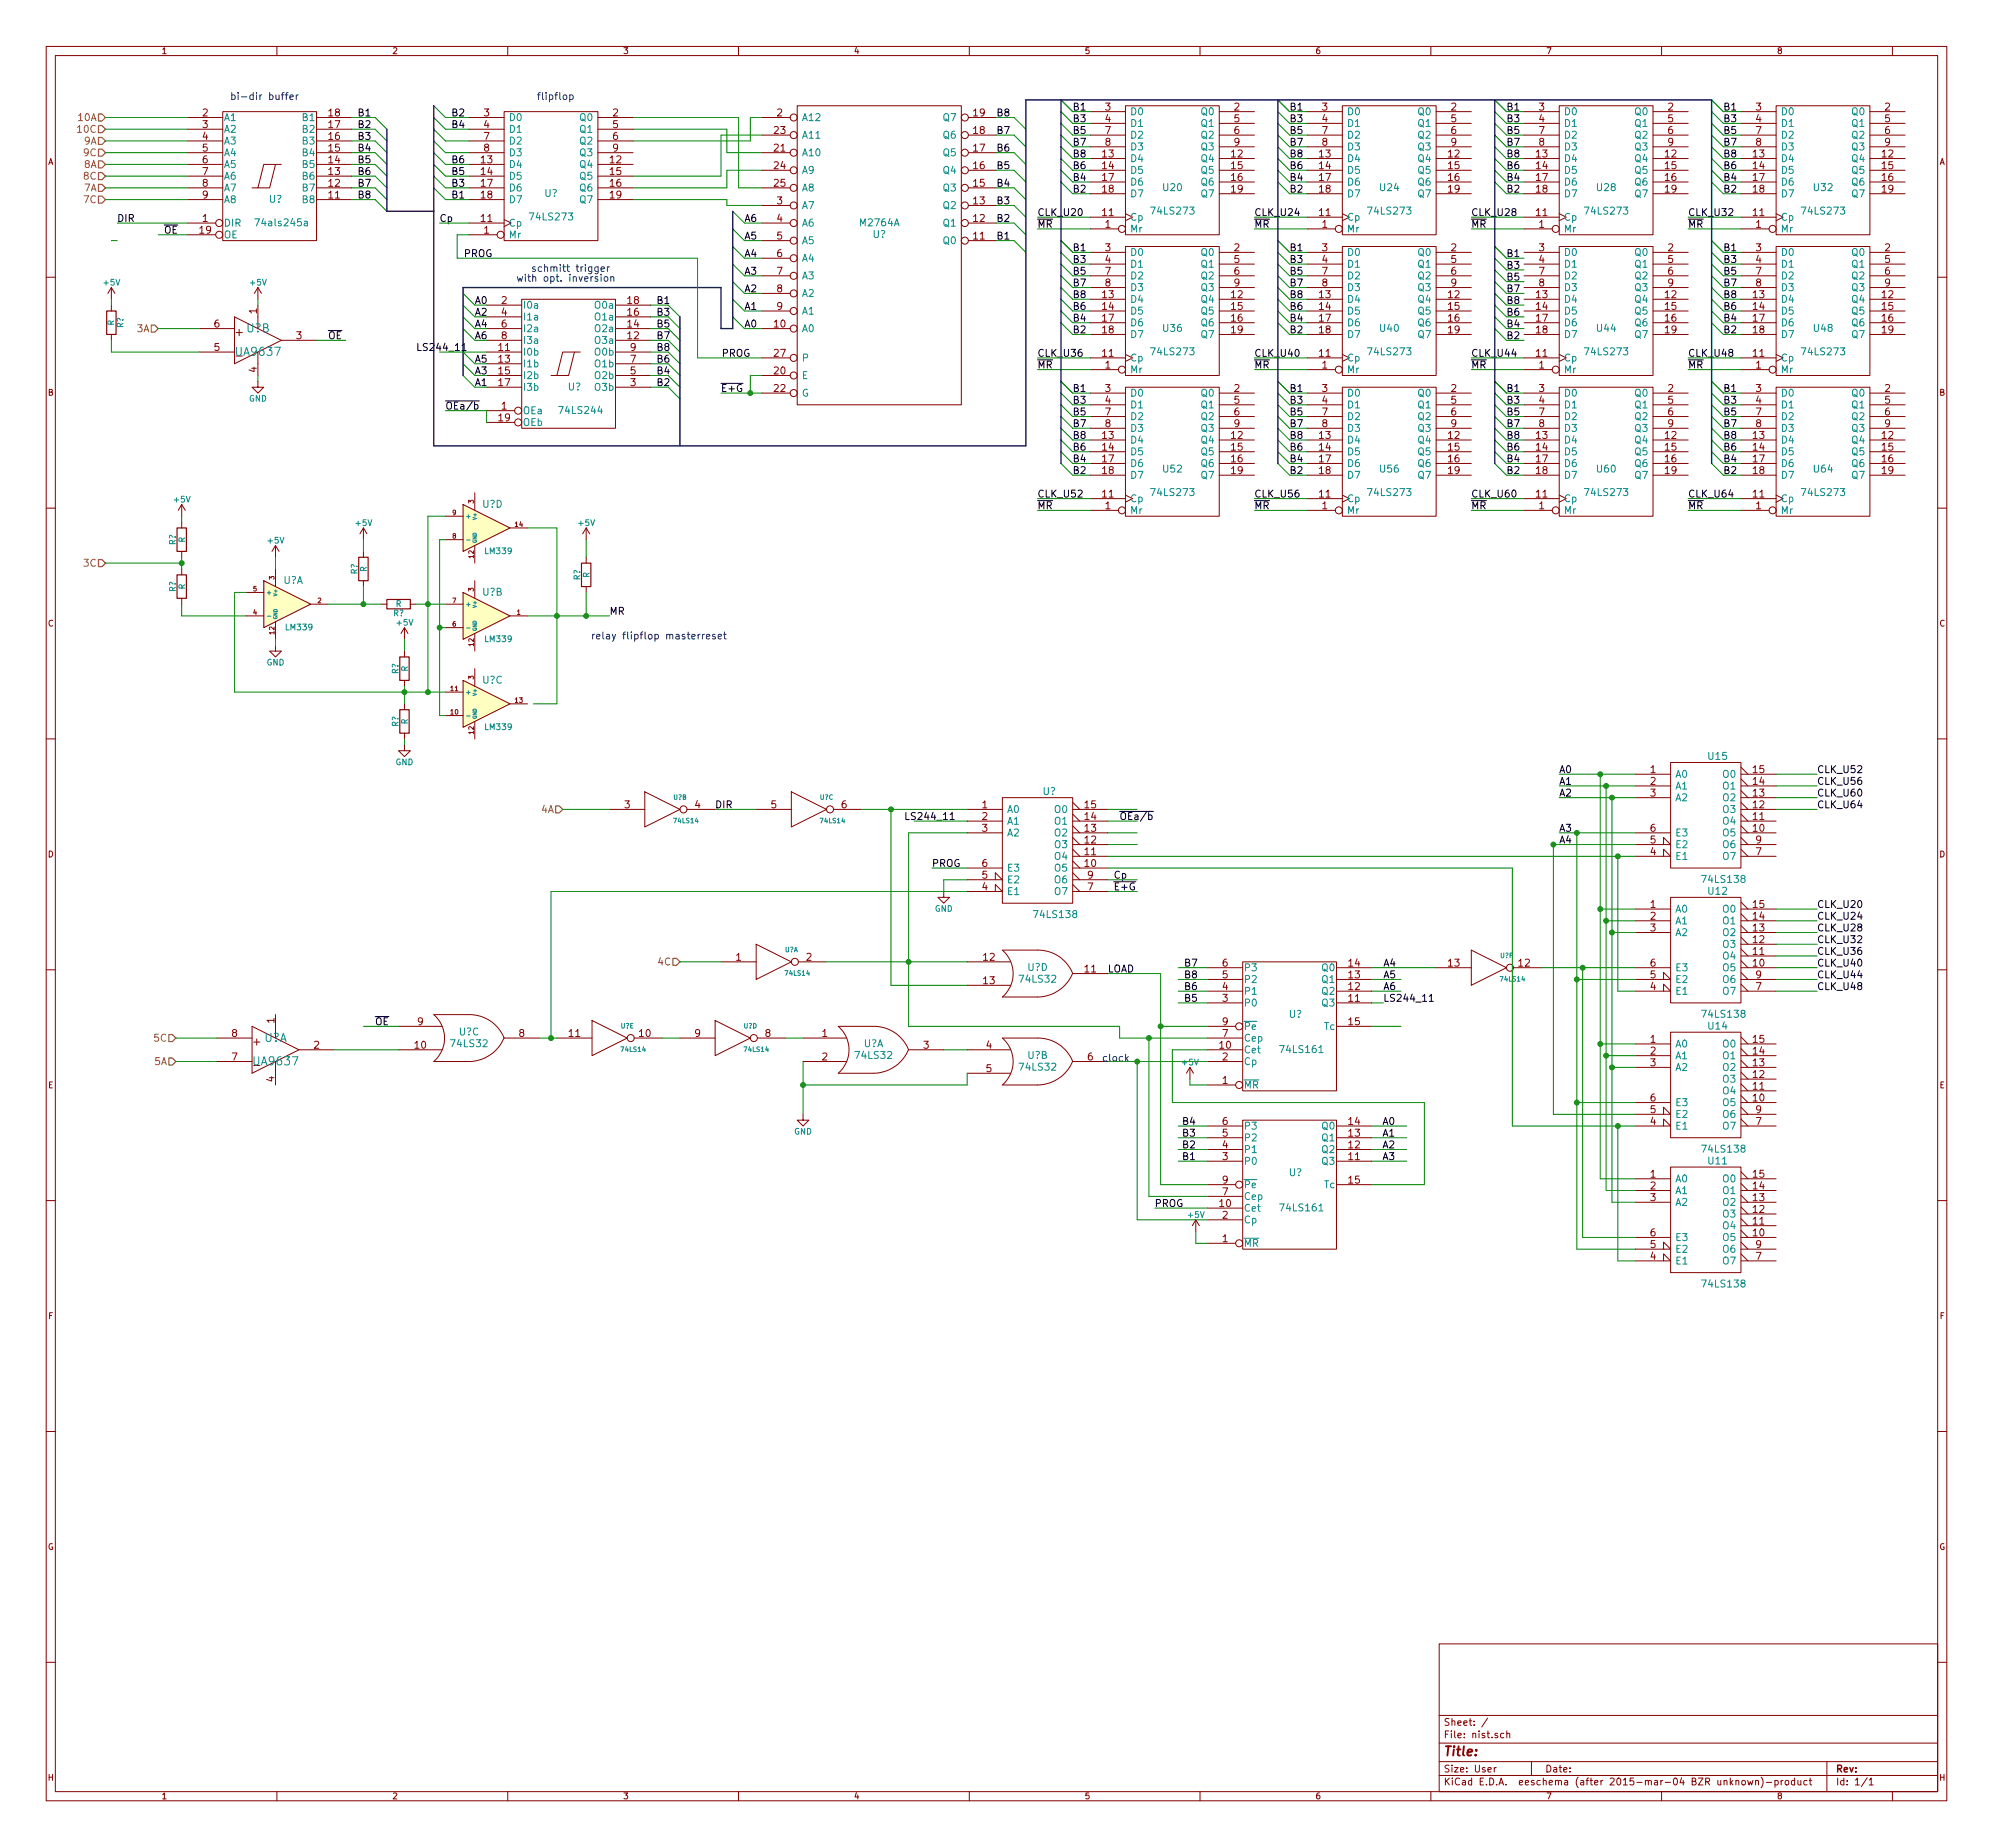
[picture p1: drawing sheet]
<svg xmlns="http://www.w3.org/2000/svg" width="432mm" height="400mm" viewBox="0 0 432 400" stroke-linecap="round" stroke-linejoin="round" font-family="sans-serif">
<defs><g id="words">
<text font-size="2.8" fill="#840000" x="312.8" y="380.3">Title:</text>
<g font-size="2.5" fill="#008484">
<text x="53.3" y="72">U?B</text>
<text x="51.3" y="77.1">UA9637</text>
<text x="57.1" y="225.7">U?A</text>
<text x="55.1" y="230.7">UA9637</text>
</g>
<g font-size="2.5" fill="#840000">
<text x="51.1" y="72.8">+</text>
<text x="51.4" y="77.9">-</text>
<text x="54.9" y="226.5">+</text>
<text x="55.2" y="231.5">-</text>
</g>
<g font-size="2.1" fill="#0000c2">
<text x="52.9" y="21.6">bi-dir buffer</text>
<text x="117.4" y="21.6">flipflop</text>
<text x="117.9" y="58.9">schmitt trigger</text>
<text x="114.6" y="61">with opt. inversion</text>
<text x="132.2" y="138.5">relay flipflop masterreset</text>
<text x="238.8" y="229.9">clock</text>
</g>
<g font-size="2.1">
<text x="232.4" y="23.9">B1</text>
<text x="279.4" y="23.9">B1</text>
<text x="326.4" y="23.9">B1</text>
<text x="373.4" y="23.9">B1</text>
<text x="77.5" y="25.2">B1</text>
<text x="77.5" y="27.7">B2</text>
<text x="97.8" y="25.2">B2</text>
<text x="97.8" y="27.7">B4</text>
<text x="215.9" y="29">B7</text>
<text x="215.9" y="25.2">B8</text>
<text x="232.4" y="26.5">B3</text>
<text x="232.4" y="29">B5</text>
<text x="279.4" y="26.5">B3</text>
<text x="279.4" y="29">B5</text>
<text x="326.4" y="26.5">B3</text>
<text x="326.4" y="29">B5</text>
<text x="373.4" y="26.5">B3</text>
<text x="373.4" y="29">B5</text>
<text x="77.5" y="30.3">B3</text>
<text x="77.5" y="32.8">B4</text>
<text x="77.5" y="35.4">B5</text>
<text x="97.8" y="35.4">B6</text>
<text x="215.9" y="32.8">B6</text>
<text x="232.4" y="31.5">B7</text>
<text x="232.4" y="34.1">B8</text>
<text x="279.4" y="31.5">B7</text>
<text x="279.4" y="34.1">B8</text>
<text x="326.4" y="31.5">B7</text>
<text x="326.4" y="34.1">B8</text>
<text x="373.4" y="31.5">B7</text>
<text x="373.4" y="34.1">B8</text>
<text x="77.5" y="37.9">B6</text>
<text x="77.5" y="40.4">B7</text>
<text x="97.8" y="40.4">B3</text>
<text x="97.8" y="37.9">B5</text>
<text x="215.9" y="40.4">B4</text>
<text x="215.9" y="36.6">B5</text>
<text x="232.4" y="39.2">B4</text>
<text x="232.4" y="41.7">B2</text>
<text x="232.4" y="36.6">B6</text>
<text x="279.4" y="39.2">B4</text>
<text x="279.4" y="41.7">B2</text>
<text x="279.4" y="36.6">B6</text>
<text x="326.4" y="39.2">B4</text>
<text x="326.4" y="41.7">B2</text>
<text x="326.4" y="36.6">B6</text>
<text x="373.4" y="39.2">B4</text>
<text x="373.4" y="41.7">B2</text>
<text x="373.4" y="36.6">B6</text>
<text x="77.5" y="43">B8</text>
<text x="97.8" y="43">B1</text>
<text x="215.9" y="44.2">B3</text>
<text x="224.8" y="46.8">CLK_U20</text>
<text x="271.8" y="46.8">CLK_U24</text>
<text x="318.8" y="46.8">CLK_U28</text>
<text x="365.8" y="46.8">CLK_U32</text>
<text x="25.4" y="48.1">DIR</text>
<text x="35.6" y="50.6">OE</text>
<text x="95.2" y="48.1">Cp</text>
<text x="161.3" y="48.1">A6</text>
<text x="161.3" y="51.9">A5</text>
<text x="215.9" y="51.9">B1</text>
<text x="215.9" y="48.1">B2</text>
<text x="224.8" y="49.3">MR</text>
<text x="271.8" y="49.3">MR</text>
<text x="318.8" y="49.3">MR</text>
<text x="365.8" y="49.3">MR</text>
<text x="100.4" y="55.7">PROG</text>
<text x="161.3" y="55.7">A4</text>
<text x="161.3" y="59.5">A3</text>
<text x="232.4" y="54.4">B1</text>
<text x="232.4" y="56.9">B3</text>
<text x="232.4" y="59.5">B5</text>
<text x="279.4" y="54.4">B1</text>
<text x="279.4" y="56.9">B3</text>
<text x="279.4" y="59.5">B5</text>
<text x="326.4" y="55.7">B1</text>
<text x="326.4" y="58.2">B3</text>
<text x="373.4" y="54.4">B1</text>
<text x="373.4" y="56.9">B3</text>
<text x="373.4" y="59.5">B5</text>
<text x="142.2" y="65.8">B1</text>
<text x="161.3" y="63.3">A2</text>
<text x="232.4" y="62">B7</text>
<text x="232.4" y="64.6">B8</text>
<text x="279.4" y="62">B7</text>
<text x="279.4" y="64.6">B8</text>
<text x="326.4" y="60.8">B5</text>
<text x="326.4" y="63.3">B7</text>
<text x="326.4" y="65.8">B8</text>
<text x="373.4" y="62">B7</text>
<text x="373.4" y="64.6">B8</text>
<text x="142.2" y="68.4">B3</text>
<text x="142.2" y="70.9">B5</text>
<text x="161.3" y="67.1">A1</text>
<text x="161.3" y="70.9">A0</text>
<text x="232.4" y="69.6">B4</text>
<text x="232.4" y="67.1">B6</text>
<text x="279.4" y="69.6">B4</text>
<text x="279.4" y="67.1">B6</text>
<text x="326.4" y="70.9">B4</text>
<text x="326.4" y="68.4">B6</text>
<text x="373.4" y="69.6">B4</text>
<text x="373.4" y="67.1">B6</text>
<text x="71.1" y="73.5">OE</text>
<text x="90.2" y="76">LS244_11</text>
<text x="142.2" y="73.5">B7</text>
<text x="142.2" y="76">B8</text>
<text x="156.3" y="77.3">PROG</text>
<text x="224.8" y="77.3">CLK_U36</text>
<text x="232.4" y="72.2">B2</text>
<text x="271.8" y="77.3">CLK_U40</text>
<text x="279.4" y="72.2">B2</text>
<text x="318.8" y="77.3">CLK_U44</text>
<text x="326.4" y="73.5">B2</text>
<text x="365.8" y="77.3">CLK_U48</text>
<text x="373.4" y="72.2">B2</text>
<text x="142.2" y="78.5">B6</text>
<text x="142.2" y="81.1">B4</text>
<text x="142.2" y="83.6">B2</text>
<text x="224.8" y="79.8">MR</text>
<text x="271.8" y="79.8">MR</text>
<text x="318.8" y="79.8">MR</text>
<text x="365.8" y="79.8">MR</text>
<text x="96.5" y="88.7">OEa/b</text>
<text x="156.2" y="84.9">E+G</text>
<text x="232.4" y="84.9">B1</text>
<text x="232.4" y="87.4">B3</text>
<text x="232.4" y="90">B5</text>
<text x="279.4" y="84.9">B1</text>
<text x="279.4" y="87.4">B3</text>
<text x="279.4" y="90">B5</text>
<text x="326.4" y="84.9">B1</text>
<text x="326.4" y="87.4">B3</text>
<text x="326.4" y="90">B5</text>
<text x="373.4" y="84.9">B1</text>
<text x="373.4" y="87.4">B3</text>
<text x="373.4" y="90">B5</text>
<text x="232.4" y="92.5">B7</text>
<text x="232.4" y="95">B8</text>
<text x="279.4" y="92.5">B7</text>
<text x="279.4" y="95">B8</text>
<text x="326.4" y="92.5">B7</text>
<text x="326.4" y="95">B8</text>
<text x="373.4" y="92.5">B7</text>
<text x="373.4" y="95">B8</text>
<text x="232.4" y="100.1">B4</text>
<text x="232.4" y="97.6">B6</text>
<text x="279.4" y="100.1">B4</text>
<text x="279.4" y="97.6">B6</text>
<text x="326.4" y="100.1">B4</text>
<text x="326.4" y="97.6">B6</text>
<text x="373.4" y="100.1">B4</text>
<text x="373.4" y="97.6">B6</text>
<text x="224.8" y="107.7">CLK_U52</text>
<text x="232.4" y="102.7">B2</text>
<text x="271.8" y="107.7">CLK_U56</text>
<text x="279.4" y="102.7">B2</text>
<text x="318.8" y="107.7">CLK_U60</text>
<text x="326.4" y="102.7">B2</text>
<text x="365.8" y="107.7">CLK_U64</text>
<text x="373.4" y="102.7">B2</text>
<text x="224.8" y="110.3">MR</text>
<text x="271.8" y="110.3">MR</text>
<text x="318.8" y="110.3">MR</text>
<text x="365.8" y="110.3">MR</text>
<text x="132.1" y="133.1">MR</text>
<text x="337.8" y="167.4">A0</text>
<text x="393.7" y="167.4">CLK_U52</text>
<text x="337.8" y="170">A1</text>
<text x="337.8" y="172.5">A2</text>
<text x="393.7" y="170">CLK_U56</text>
<text x="393.7" y="172.5">CLK_U60</text>
<text x="154.9" y="175.1">DIR</text>
<text x="197.2" y="177.6">LS244_11</text>
<text x="242.6" y="177.6">OEa/b</text>
<text x="393.7" y="175.1">CLK_U64</text>
<text x="337.8" y="182.7">A4</text>
<text x="337.8" y="180.1">A3</text>
<text x="201.9" y="187.8">PROG</text>
<text x="241.3" y="190.3">Cp</text>
<text x="241.3" y="192.8">E+G</text>
<text x="393.7" y="196.6">CLK_U20</text>
<text x="393.7" y="199.2">CLK_U24</text>
<text x="393.7" y="201.7">CLK_U28</text>
<text x="256.5" y="209.3">B7</text>
<text x="299.7" y="209.3">A4</text>
<text x="393.7" y="204.3">CLK_U32</text>
<text x="393.7" y="206.8">CLK_U36</text>
<text x="393.7" y="209.3">CLK_U40</text>
<text x="240" y="210.6">LOAD</text>
<text x="256.5" y="214.4">B6</text>
<text x="256.5" y="211.9">B8</text>
<text x="299.7" y="211.9">A5</text>
<text x="299.7" y="214.4">A6</text>
<text x="393.7" y="211.9">CLK_U44</text>
<text x="393.7" y="214.4">CLK_U48</text>
<text x="256.5" y="217">B5</text>
<text x="299.7" y="217">LS244_11</text>
<text x="81.3" y="222">OE</text>
<text x="256.4" y="243.6">B4</text>
<text x="299.5" y="243.6">A0</text>
<text x="256.4" y="251.3">B1</text>
<text x="256.4" y="248.7">B2</text>
<text x="256.4" y="246.2">B3</text>
<text x="299.5" y="246.2">A1</text>
<text x="299.5" y="248.7">A2</text>
<text x="299.5" y="251.3">A3</text>
<text x="250.2" y="261.4">PROG</text>
</g>
<g font-size="2.1" fill="#840000">
<text x="239.4" y="23.9">3</text>
<text x="267.4" y="23.9">2</text>
<text x="286.4" y="23.9">3</text>
<text x="314.4" y="23.9">2</text>
<text x="333.4" y="23.9">3</text>
<text x="361.4" y="23.9">2</text>
<text x="380.4" y="23.9">3</text>
<text x="408.4" y="23.9">2</text>
<text x="43.9" y="25.2">2</text>
<text x="43.9" y="27.7">3</text>
<text x="71.2" y="27.7">17</text>
<text x="71.2" y="25.2">18</text>
<text x="104.8" y="25.2">3</text>
<text x="104.8" y="27.7">4</text>
<text x="132.8" y="25.2">2</text>
<text x="132.8" y="27.7">5</text>
<text x="167.7" y="29">23</text>
<text x="168.3" y="25.2">2</text>
<text x="210.9" y="29">18</text>
<text x="210.9" y="25.2">19</text>
<text x="239.4" y="26.5">4</text>
<text x="239.4" y="29">7</text>
<text x="267.4" y="26.5">5</text>
<text x="267.4" y="29">6</text>
<text x="286.4" y="26.5">4</text>
<text x="286.4" y="29">7</text>
<text x="314.4" y="26.5">5</text>
<text x="314.4" y="29">6</text>
<text x="333.4" y="26.5">4</text>
<text x="333.4" y="29">7</text>
<text x="361.4" y="26.5">5</text>
<text x="361.4" y="29">6</text>
<text x="380.4" y="26.5">4</text>
<text x="380.4" y="29">7</text>
<text x="408.4" y="26.5">5</text>
<text x="408.4" y="29">6</text>
<text x="43.9" y="30.3">4</text>
<text x="43.9" y="32.8">5</text>
<text x="43.9" y="35.4">6</text>
<text x="71.2" y="35.4">14</text>
<text x="71.2" y="32.8">15</text>
<text x="71.2" y="30.3">16</text>
<text x="104.2" y="35.4">13</text>
<text x="104.8" y="30.3">7</text>
<text x="104.8" y="32.8">8</text>
<text x="132.2" y="35.4">12</text>
<text x="132.8" y="30.3">6</text>
<text x="132.8" y="32.8">9</text>
<text x="167.7" y="32.8">21</text>
<text x="210.9" y="32.8">17</text>
<text x="238.9" y="34.1">13</text>
<text x="239.4" y="31.5">8</text>
<text x="266.8" y="34.1">12</text>
<text x="267.4" y="31.5">9</text>
<text x="285.9" y="34.1">13</text>
<text x="286.4" y="31.5">8</text>
<text x="313.8" y="34.1">12</text>
<text x="314.4" y="31.5">9</text>
<text x="332.8" y="34.1">13</text>
<text x="333.4" y="31.5">8</text>
<text x="360.8" y="34.1">12</text>
<text x="361.4" y="31.5">9</text>
<text x="379.8" y="34.1">13</text>
<text x="380.4" y="31.5">8</text>
<text x="407.8" y="34.1">12</text>
<text x="408.4" y="31.5">9</text>
<text x="43.9" y="37.9">7</text>
<text x="43.9" y="40.4">8</text>
<text x="71.2" y="40.4">12</text>
<text x="71.2" y="37.9">13</text>
<text x="104.2" y="37.9">14</text>
<text x="104.2" y="40.4">17</text>
<text x="132.2" y="37.9">15</text>
<text x="132.2" y="40.4">16</text>
<text x="167.7" y="36.6">24</text>
<text x="167.7" y="40.4">25</text>
<text x="210.9" y="40.4">15</text>
<text x="210.9" y="36.6">16</text>
<text x="238.9" y="36.6">14</text>
<text x="238.9" y="39.2">17</text>
<text x="238.9" y="41.7">18</text>
<text x="266.8" y="36.6">15</text>
<text x="266.8" y="39.2">16</text>
<text x="266.8" y="41.7">19</text>
<text x="285.9" y="36.6">14</text>
<text x="285.9" y="39.2">17</text>
<text x="285.9" y="41.7">18</text>
<text x="313.8" y="36.6">15</text>
<text x="313.8" y="39.2">16</text>
<text x="313.8" y="41.7">19</text>
<text x="332.8" y="36.6">14</text>
<text x="332.8" y="39.2">17</text>
<text x="332.8" y="41.7">18</text>
<text x="360.8" y="36.6">15</text>
<text x="360.8" y="39.2">16</text>
<text x="360.8" y="41.7">19</text>
<text x="379.8" y="36.6">14</text>
<text x="379.8" y="39.2">17</text>
<text x="379.8" y="41.7">18</text>
<text x="407.8" y="36.6">15</text>
<text x="407.8" y="39.2">16</text>
<text x="407.8" y="41.7">19</text>
<text x="43.9" y="43">9</text>
<text x="71.2" y="43">11</text>
<text x="104.2" y="43">18</text>
<text x="132.2" y="43">19</text>
<text x="168.3" y="44.2">3</text>
<text x="210.9" y="44.2">13</text>
<text x="238.9" y="46.8">11</text>
<text x="285.9" y="46.8">11</text>
<text x="332.8" y="46.8">11</text>
<text x="379.8" y="46.8">11</text>
<text x="43.3" y="50.6">19</text>
<text x="43.9" y="48.1">1</text>
<text x="104.2" y="48.1">11</text>
<text x="104.8" y="50.6">1</text>
<text x="168.3" y="48.1">4</text>
<text x="168.3" y="51.9">5</text>
<text x="210.9" y="51.9">11</text>
<text x="210.9" y="48.1">12</text>
<text x="239.4" y="49.3">1</text>
<text x="286.4" y="49.3">1</text>
<text x="333.4" y="49.3">1</text>
<text x="380.4" y="49.3">1</text>
<text x="168.3" y="55.7">6</text>
<text x="168.3" y="59.5">7</text>
<text x="239.4" y="54.4">3</text>
<text x="239.4" y="56.9">4</text>
<text x="239.4" y="59.5">7</text>
<text x="267.4" y="54.4">2</text>
<text x="267.4" y="56.9">5</text>
<text x="267.4" y="59.5">6</text>
<text x="286.4" y="54.4">3</text>
<text x="286.4" y="56.9">4</text>
<text x="286.4" y="59.5">7</text>
<text x="314.4" y="54.4">2</text>
<text x="314.4" y="56.9">5</text>
<text x="314.4" y="59.5">6</text>
<text x="333.4" y="54.4">3</text>
<text x="333.4" y="56.9">4</text>
<text x="333.4" y="59.5">7</text>
<text x="361.4" y="54.4">2</text>
<text x="361.4" y="56.9">5</text>
<text x="361.4" y="59.5">6</text>
<text x="380.4" y="54.4">3</text>
<text x="380.4" y="56.9">4</text>
<text x="380.4" y="59.5">7</text>
<text x="408.4" y="54.4">2</text>
<text x="408.4" y="56.9">5</text>
<text x="408.4" y="59.5">6</text>
<text x="108.6" y="65.8">2</text>
<text x="136" y="65.8">18</text>
<text x="168.3" y="63.3">8</text>
<text x="238.9" y="64.6">13</text>
<text x="239.4" y="62">8</text>
<text x="266.8" y="64.6">12</text>
<text x="267.4" y="62">9</text>
<text x="285.9" y="64.6">13</text>
<text x="286.4" y="62">8</text>
<text x="313.8" y="64.6">12</text>
<text x="314.4" y="62">9</text>
<text x="332.8" y="64.6">13</text>
<text x="333.4" y="62">8</text>
<text x="360.8" y="64.6">12</text>
<text x="361.4" y="62">9</text>
<text x="379.8" y="64.6">13</text>
<text x="380.4" y="62">8</text>
<text x="407.8" y="64.6">12</text>
<text x="408.4" y="62">9</text>
<text x="46.4" y="70.9">6</text>
<text x="55.6" y="67.9" transform="rotate(-90 55.6 67.9)">1</text>
<text x="108.6" y="68.4">4</text>
<text x="108.6" y="70.9">6</text>
<text x="136" y="70.9">14</text>
<text x="136" y="68.4">16</text>
<text x="167.7" y="70.9">10</text>
<text x="168.3" y="67.1">9</text>
<text x="238.9" y="67.1">14</text>
<text x="238.9" y="69.6">17</text>
<text x="266.8" y="67.1">15</text>
<text x="266.8" y="69.6">16</text>
<text x="285.9" y="67.1">14</text>
<text x="285.9" y="69.6">17</text>
<text x="313.8" y="67.1">15</text>
<text x="313.8" y="69.6">16</text>
<text x="332.8" y="67.1">14</text>
<text x="332.8" y="69.6">17</text>
<text x="360.8" y="67.1">15</text>
<text x="360.8" y="69.6">16</text>
<text x="379.8" y="67.1">14</text>
<text x="379.8" y="69.6">17</text>
<text x="407.8" y="67.1">15</text>
<text x="407.8" y="69.6">16</text>
<text x="46.4" y="76">5</text>
<text x="64.2" y="73.5">3</text>
<text x="108.1" y="76">11</text>
<text x="108.6" y="73.5">8</text>
<text x="136" y="73.5">12</text>
<text x="136.6" y="76">9</text>
<text x="167.7" y="77.3">27</text>
<text x="238.9" y="77.3">11</text>
<text x="238.9" y="72.2">18</text>
<text x="266.8" y="72.2">19</text>
<text x="285.9" y="77.3">11</text>
<text x="285.9" y="72.2">18</text>
<text x="313.8" y="72.2">19</text>
<text x="332.8" y="77.3">11</text>
<text x="332.8" y="72.2">18</text>
<text x="360.8" y="72.2">19</text>
<text x="379.8" y="77.3">11</text>
<text x="379.8" y="72.2">18</text>
<text x="407.8" y="72.2">19</text>
<text x="55.6" y="80.6" transform="rotate(-90 55.6 80.6)">4</text>
<text x="108.1" y="78.5">13</text>
<text x="108.1" y="81.1">15</text>
<text x="108.1" y="83.6">17</text>
<text x="136.6" y="83.6">3</text>
<text x="136.6" y="81.1">5</text>
<text x="136.6" y="78.5">7</text>
<text x="167.7" y="81.1">20</text>
<text x="239.4" y="79.8">1</text>
<text x="286.4" y="79.8">1</text>
<text x="333.4" y="79.8">1</text>
<text x="380.4" y="79.8">1</text>
<text x="108.6" y="88.7">1</text>
<text x="167.7" y="84.9">22</text>
<text x="239.4" y="84.9">3</text>
<text x="239.4" y="87.4">4</text>
<text x="239.4" y="90">7</text>
<text x="267.4" y="84.9">2</text>
<text x="267.4" y="87.4">5</text>
<text x="267.4" y="90">6</text>
<text x="286.4" y="84.9">3</text>
<text x="286.4" y="87.4">4</text>
<text x="286.4" y="90">7</text>
<text x="314.4" y="84.9">2</text>
<text x="314.4" y="87.4">5</text>
<text x="314.4" y="90">6</text>
<text x="333.4" y="84.9">3</text>
<text x="333.4" y="87.4">4</text>
<text x="333.4" y="90">7</text>
<text x="361.4" y="84.9">2</text>
<text x="361.4" y="87.4">5</text>
<text x="361.4" y="90">6</text>
<text x="380.4" y="84.9">3</text>
<text x="380.4" y="87.4">4</text>
<text x="380.4" y="90">7</text>
<text x="408.4" y="84.9">2</text>
<text x="408.4" y="87.4">5</text>
<text x="408.4" y="90">6</text>
<text x="108.1" y="91.2">19</text>
<text x="238.9" y="95">13</text>
<text x="239.4" y="92.5">8</text>
<text x="266.8" y="95">12</text>
<text x="267.4" y="92.5">9</text>
<text x="285.9" y="95">13</text>
<text x="286.4" y="92.5">8</text>
<text x="313.8" y="95">12</text>
<text x="314.4" y="92.5">9</text>
<text x="332.8" y="95">13</text>
<text x="333.4" y="92.5">8</text>
<text x="360.8" y="95">12</text>
<text x="361.4" y="92.5">9</text>
<text x="379.8" y="95">13</text>
<text x="380.4" y="92.5">8</text>
<text x="407.8" y="95">12</text>
<text x="408.4" y="92.5">9</text>
<text x="238.9" y="97.6">14</text>
<text x="238.9" y="100.1">17</text>
<text x="266.8" y="97.6">15</text>
<text x="266.8" y="100.1">16</text>
<text x="285.9" y="97.6">14</text>
<text x="285.9" y="100.1">17</text>
<text x="313.8" y="97.6">15</text>
<text x="313.8" y="100.1">16</text>
<text x="332.8" y="97.6">14</text>
<text x="332.8" y="100.1">17</text>
<text x="360.8" y="97.6">15</text>
<text x="360.8" y="100.1">16</text>
<text x="379.8" y="97.6">14</text>
<text x="379.8" y="100.1">17</text>
<text x="407.8" y="97.6">15</text>
<text x="407.8" y="100.1">16</text>
<text x="238.9" y="107.7">11</text>
<text x="238.9" y="102.7">18</text>
<text x="266.8" y="102.7">19</text>
<text x="285.9" y="107.7">11</text>
<text x="285.9" y="102.7">18</text>
<text x="313.8" y="102.7">19</text>
<text x="332.8" y="107.7">11</text>
<text x="332.8" y="102.7">18</text>
<text x="360.8" y="102.7">19</text>
<text x="379.8" y="107.7">11</text>
<text x="379.8" y="102.7">18</text>
<text x="407.8" y="102.7">19</text>
<text x="239.4" y="110.3">1</text>
<text x="286.4" y="110.3">1</text>
<text x="333.4" y="110.3">1</text>
<text x="380.4" y="110.3">1</text>
<text x="357.6" y="167.4">1</text>
<text x="379.8" y="167.4">15</text>
<text x="357.6" y="170">2</text>
<text x="357.6" y="172.5">3</text>
<text x="379.8" y="172.5">13</text>
<text x="379.8" y="170">14</text>
<text x="135.3" y="175.1">3</text>
<text x="150.5" y="175.1">4</text>
<text x="167.1" y="175.1">5</text>
<text x="182.3" y="175.1">6</text>
<text x="212.8" y="175.1">1</text>
<text x="212.8" y="177.6">2</text>
<text x="235.1" y="177.6">14</text>
<text x="235.1" y="175.1">15</text>
<text x="379.8" y="177.6">11</text>
<text x="379.8" y="175.1">12</text>
<text x="212.8" y="180.1">3</text>
<text x="235.1" y="185.2">11</text>
<text x="235.1" y="182.7">12</text>
<text x="235.1" y="180.1">13</text>
<text x="357.6" y="185.2">4</text>
<text x="357.6" y="182.7">5</text>
<text x="357.6" y="180.1">6</text>
<text x="379.8" y="180.1">10</text>
<text x="380.4" y="185.2">7</text>
<text x="380.4" y="182.7">9</text>
<text x="212.8" y="190.3">5</text>
<text x="212.8" y="187.8">6</text>
<text x="235.1" y="187.8">10</text>
<text x="235.6" y="190.3">9</text>
<text x="212.8" y="192.8">4</text>
<text x="235.6" y="192.8">7</text>
<text x="357.6" y="196.6">1</text>
<text x="379.8" y="196.6">15</text>
<text x="357.6" y="199.2">2</text>
<text x="357.6" y="201.7">3</text>
<text x="379.8" y="201.7">13</text>
<text x="379.8" y="199.2">14</text>
<text x="159.4" y="208.1">1</text>
<text x="174.7" y="208.1">2</text>
<text x="213.1" y="208.1">12</text>
<text x="264.8" y="209.3">6</text>
<text x="292.2" y="209.3">14</text>
<text x="313.8" y="209.3">13</text>
<text x="329" y="209.3">12</text>
<text x="357.6" y="209.3">6</text>
<text x="379.8" y="209.3">10</text>
<text x="379.8" y="206.8">11</text>
<text x="379.8" y="204.3">12</text>
<text x="213.1" y="213.2">13</text>
<text x="235.1" y="210.6">11</text>
<text x="264.8" y="214.4">4</text>
<text x="264.8" y="211.9">5</text>
<text x="292.2" y="214.4">12</text>
<text x="292.2" y="211.9">13</text>
<text x="357.6" y="214.4">4</text>
<text x="357.6" y="211.9">5</text>
<text x="380.4" y="214.4">7</text>
<text x="380.4" y="211.9">9</text>
<text x="59.4" y="221.6" transform="rotate(-90 59.4 221.6)">1</text>
<text x="264.8" y="217">3</text>
<text x="292.2" y="217">11</text>
<text x="50.2" y="224.6">8</text>
<text x="68" y="227.1">2</text>
<text x="89.9" y="227.1">10</text>
<text x="90.5" y="222">9</text>
<text x="112.4" y="224.6">8</text>
<text x="123.3" y="224.6">11</text>
<text x="138.5" y="224.6">10</text>
<text x="150.5" y="224.6">9</text>
<text x="165.8" y="224.6">8</text>
<text x="178.1" y="224.6">1</text>
<text x="200.1" y="227.1">3</text>
<text x="213.7" y="227.1">4</text>
<text x="264.3" y="227.1">10</text>
<text x="264.8" y="224.6">7</text>
<text x="264.8" y="222">9</text>
<text x="292.2" y="222">15</text>
<text x="357.6" y="225.9">1</text>
<text x="379.8" y="225.9">15</text>
<text x="50.2" y="229.7">7</text>
<text x="178.1" y="229.7">2</text>
<text x="213.7" y="232.2">5</text>
<text x="235.6" y="229.7">6</text>
<text x="264.8" y="229.7">2</text>
<text x="357.6" y="228.4">2</text>
<text x="357.6" y="230.9">3</text>
<text x="379.8" y="233.5">12</text>
<text x="379.8" y="230.9">13</text>
<text x="379.8" y="228.4">14</text>
<text x="59.4" y="234.3" transform="rotate(-90 59.4 234.3)">4</text>
<text x="264.8" y="234.7">1</text>
<text x="357.6" y="238.6">6</text>
<text x="379.8" y="238.6">10</text>
<text x="379.8" y="236">11</text>
<text x="264.8" y="243.6">6</text>
<text x="292.2" y="243.6">14</text>
<text x="357.6" y="243.6">4</text>
<text x="357.6" y="241.1">5</text>
<text x="380.4" y="243.6">7</text>
<text x="380.4" y="241.1">9</text>
<text x="264.8" y="251.3">3</text>
<text x="264.8" y="248.7">4</text>
<text x="264.8" y="246.2">5</text>
<text x="292.2" y="251.3">11</text>
<text x="292.2" y="248.7">12</text>
<text x="292.2" y="246.2">13</text>
<text x="264.8" y="256.3">9</text>
<text x="292.2" y="256.3">15</text>
<text x="357.6" y="255.1">1</text>
<text x="357.6" y="257.6">2</text>
<text x="379.8" y="257.6">14</text>
<text x="379.8" y="255.1">15</text>
<text x="264.3" y="261.4">10</text>
<text x="264.8" y="264">2</text>
<text x="264.8" y="258.9">7</text>
<text x="357.6" y="260.1">3</text>
<text x="379.8" y="262.7">12</text>
<text x="379.8" y="260.1">13</text>
<text x="264.8" y="269">1</text>
<text x="357.6" y="267.8">6</text>
<text x="379.8" y="267.8">10</text>
<text x="379.8" y="265.2">11</text>
<text x="357.6" y="272.8">4</text>
<text x="357.6" y="270.3">5</text>
<text x="380.4" y="272.8">7</text>
<text x="380.4" y="270.3">9</text>
<text x="312.8" y="376.5">File: nist.sch</text>
<text x="312.8" y="373.8">Sheet: /</text>
<text x="312.8" y="383.9">Size: User</text>
<text x="334.8" y="383.9">Date:</text>
<text x="397.8" y="383.9">Rev:</text>
<text x="312.8" y="386.7">KiCad E.D.A. eeschema (after 2015-mar-04 BZR unknown)-product</text>
<text x="397.8" y="386.7">Id: 1/1</text>
</g>
<g font-size="2.1" fill="#848400">
<text x="17" y="26.2">10A</text>
<text x="17" y="28.8">10C</text>
<text x="18.2" y="31.3">9A</text>
<text x="18.2" y="33.8">9C</text>
<text x="18.2" y="36.4">8A</text>
<text x="18.2" y="38.9">8C</text>
<text x="18.2" y="41.5">7A</text>
<text x="18.2" y="44">7C</text>
<text x="29.6" y="71.9">3A</text>
<text x="18.2" y="122.7">3C</text>
<text x="117.3" y="176.1">4A</text>
<text x="142.7" y="209.1">4C</text>
<text x="33.5" y="225.6">5C</text>
<text x="33.5" y="230.7">5A</text>
</g>
<g font-size="2.1" fill="#008484">
<text x="48.5" y="26.2">A1</text>
<text x="48.5" y="28.8">A2</text>
<text x="65.6" y="28.8">B2</text>
<text x="65.6" y="26.2">B1</text>
<text x="110.2" y="26.2">D0</text>
<text x="110.2" y="28.8">D1</text>
<text x="125.7" y="26.2">Q0</text>
<text x="125.7" y="28.8">Q1</text>
<text x="173.7" y="26.2">A12</text>
<text x="204.4" y="26.2">Q7</text>
<text x="244.9" y="24.9">D0</text>
<text x="244.9" y="27.5">D1</text>
<text x="260.3" y="24.9">Q0</text>
<text x="260.3" y="27.5">Q1</text>
<text x="291.8" y="24.9">D0</text>
<text x="291.8" y="27.5">D1</text>
<text x="307.3" y="24.9">Q0</text>
<text x="307.3" y="27.5">Q1</text>
<text x="338.8" y="24.9">D0</text>
<text x="338.8" y="27.5">D1</text>
<text x="354.3" y="24.9">Q0</text>
<text x="354.3" y="27.5">Q1</text>
<text x="385.8" y="24.9">D0</text>
<text x="385.8" y="27.5">D1</text>
<text x="401.3" y="24.9">Q0</text>
<text x="401.3" y="27.5">Q1</text>
<text x="48.5" y="31.3">A3</text>
<text x="48.5" y="33.8">A4</text>
<text x="65.6" y="33.8">B4</text>
<text x="65.6" y="31.3">B3</text>
<text x="110.2" y="31.3">D2</text>
<text x="110.2" y="33.8">D3</text>
<text x="125.7" y="31.3">Q2</text>
<text x="125.7" y="33.8">Q3</text>
<text x="173.7" y="33.8">A10</text>
<text x="173.7" y="30">A11</text>
<text x="204.4" y="33.8">Q5</text>
<text x="204.4" y="30">Q6</text>
<text x="244.9" y="30">D2</text>
<text x="244.9" y="32.6">D3</text>
<text x="244.9" y="35.1">D4</text>
<text x="260.3" y="30">Q2</text>
<text x="260.3" y="32.6">Q3</text>
<text x="260.3" y="35.1">Q4</text>
<text x="291.8" y="30">D2</text>
<text x="291.8" y="32.6">D3</text>
<text x="291.8" y="35.1">D4</text>
<text x="307.3" y="30">Q2</text>
<text x="307.3" y="32.6">Q3</text>
<text x="307.3" y="35.1">Q4</text>
<text x="338.8" y="30">D2</text>
<text x="338.8" y="32.6">D3</text>
<text x="338.8" y="35.1">D4</text>
<text x="354.3" y="30">Q2</text>
<text x="354.3" y="32.6">Q3</text>
<text x="354.3" y="35.1">Q4</text>
<text x="385.8" y="30">D2</text>
<text x="385.8" y="32.6">D3</text>
<text x="385.8" y="35.1">D4</text>
<text x="401.3" y="30">Q2</text>
<text x="401.3" y="32.6">Q3</text>
<text x="401.3" y="35.1">Q4</text>
<text x="48.5" y="36.4">A5</text>
<text x="48.5" y="38.9">A6</text>
<text x="48.5" y="41.5">A7</text>
<text x="65.6" y="41.5">B7</text>
<text x="65.6" y="38.9">B6</text>
<text x="65.6" y="36.4">B5</text>
<text x="110.2" y="36.4">D4</text>
<text x="110.2" y="38.9">D5</text>
<text x="110.2" y="41.5">D6</text>
<text x="125.7" y="36.4">Q4</text>
<text x="125.7" y="38.9">Q5</text>
<text x="125.7" y="41.5">Q6</text>
<text x="173.7" y="37.6">A9</text>
<text x="173.7" y="41.5">A8</text>
<text x="204.4" y="41.5">Q3</text>
<text x="204.4" y="37.6">Q4</text>
<text x="244.9" y="37.6">D5</text>
<text x="244.9" y="40.2">D6</text>
<text x="252.1" y="41.4">U20</text>
<text x="260.3" y="37.6">Q5</text>
<text x="260.3" y="40.2">Q6</text>
<text x="291.8" y="37.6">D5</text>
<text x="291.8" y="40.2">D6</text>
<text x="299.1" y="41.4">U24</text>
<text x="307.3" y="37.6">Q5</text>
<text x="307.3" y="40.2">Q6</text>
<text x="338.8" y="37.6">D5</text>
<text x="338.8" y="40.2">D6</text>
<text x="346" y="41.4">U28</text>
<text x="354.3" y="37.6">Q5</text>
<text x="354.3" y="40.2">Q6</text>
<text x="385.8" y="37.6">D5</text>
<text x="385.8" y="40.2">D6</text>
<text x="393" y="41.4">U32</text>
<text x="401.3" y="37.6">Q5</text>
<text x="401.3" y="40.2">Q6</text>
<text x="48.5" y="44">A8</text>
<text x="58.3" y="43.9">U?</text>
<text x="65.6" y="44">B8</text>
<text x="110.2" y="44">D7</text>
<text x="115.1" y="47.7">74LS273</text>
<text x="118" y="42.6">U?</text>
<text x="125.7" y="44">Q7</text>
<text x="173.7" y="45.3">A7</text>
<text x="204.4" y="45.3">Q2</text>
<text x="244.9" y="47.8">Cp</text>
<text x="244.9" y="42.7">D7</text>
<text x="249.7" y="46.5">74LS273</text>
<text x="260.3" y="42.7">Q7</text>
<text x="291.8" y="47.8">Cp</text>
<text x="291.8" y="42.7">D7</text>
<text x="296.7" y="46.5">74LS273</text>
<text x="307.3" y="42.7">Q7</text>
<text x="338.8" y="47.8">Cp</text>
<text x="338.8" y="42.7">D7</text>
<text x="343.7" y="46.5">74LS273</text>
<text x="354.3" y="42.7">Q7</text>
<text x="385.8" y="47.8">Cp</text>
<text x="385.8" y="42.7">D7</text>
<text x="390.7" y="46.5">74LS273</text>
<text x="401.3" y="42.7">Q7</text>
<text x="48.5" y="49.1">DIR</text>
<text x="48.5" y="51.6">OE</text>
<text x="56" y="49">74als245a</text>
<text x="110.2" y="51.6">Mr</text>
<text x="110.2" y="49.1">Cp</text>
<text x="173.7" y="49.1">A6</text>
<text x="173.7" y="52.9">A5</text>
<text x="186.5" y="49">M2764A</text>
<text x="189.1" y="51.5">U?</text>
<text x="204.4" y="52.9">Q0</text>
<text x="204.4" y="49.1">Q1</text>
<text x="244.9" y="50.3">Mr</text>
<text x="291.8" y="50.3">Mr</text>
<text x="338.8" y="50.3">Mr</text>
<text x="385.8" y="50.3">Mr</text>
<text x="173.7" y="56.7">A4</text>
<text x="244.9" y="55.4">D0</text>
<text x="244.9" y="58">D1</text>
<text x="260.3" y="55.4">Q0</text>
<text x="260.3" y="58">Q1</text>
<text x="291.8" y="55.4">D0</text>
<text x="291.8" y="58">D1</text>
<text x="307.3" y="55.4">Q0</text>
<text x="307.3" y="58">Q1</text>
<text x="338.8" y="55.4">D0</text>
<text x="338.8" y="58">D1</text>
<text x="354.3" y="55.4">Q0</text>
<text x="354.3" y="58">Q1</text>
<text x="385.8" y="55.4">D0</text>
<text x="385.8" y="58">D1</text>
<text x="401.3" y="55.4">Q0</text>
<text x="401.3" y="58">Q1</text>
<text x="173.7" y="60.5">A3</text>
<text x="173.7" y="64.3">A2</text>
<text x="244.9" y="60.5">D2</text>
<text x="244.9" y="63">D3</text>
<text x="244.9" y="65.6">D4</text>
<text x="260.3" y="60.5">Q2</text>
<text x="260.3" y="63">Q3</text>
<text x="260.3" y="65.6">Q4</text>
<text x="291.8" y="60.5">D2</text>
<text x="291.8" y="63">D3</text>
<text x="291.8" y="65.6">D4</text>
<text x="307.3" y="60.5">Q2</text>
<text x="307.3" y="63">Q3</text>
<text x="307.3" y="65.6">Q4</text>
<text x="338.8" y="60.5">D2</text>
<text x="338.8" y="63">D3</text>
<text x="338.8" y="65.6">D4</text>
<text x="354.3" y="60.5">Q2</text>
<text x="354.3" y="63">Q3</text>
<text x="354.3" y="65.6">Q4</text>
<text x="385.8" y="60.5">D2</text>
<text x="385.8" y="63">D3</text>
<text x="385.8" y="65.6">D4</text>
<text x="401.3" y="60.5">Q2</text>
<text x="401.3" y="63">Q3</text>
<text x="401.3" y="65.6">Q4</text>
<text x="113.3" y="66.9">I0a</text>
<text x="113.3" y="69.4">I1a</text>
<text x="113.3" y="71.9">I2a</text>
<text x="129.1" y="71.9">O2a</text>
<text x="129.1" y="69.4">O1a</text>
<text x="129.1" y="66.9">O0a</text>
<text x="173.7" y="68.1">A1</text>
<text x="173.7" y="71.9">A0</text>
<text x="244.9" y="68.1">D5</text>
<text x="244.9" y="70.7">D6</text>
<text x="252.1" y="71.9">U36</text>
<text x="260.3" y="68.1">Q5</text>
<text x="260.3" y="70.7">Q6</text>
<text x="291.8" y="68.1">D5</text>
<text x="291.8" y="70.7">D6</text>
<text x="299.1" y="71.9">U40</text>
<text x="307.3" y="68.1">Q5</text>
<text x="307.3" y="70.7">Q6</text>
<text x="338.8" y="68.1">D5</text>
<text x="338.8" y="70.7">D6</text>
<text x="346" y="71.9">U44</text>
<text x="354.3" y="68.1">Q5</text>
<text x="354.3" y="70.7">Q6</text>
<text x="385.8" y="68.1">D5</text>
<text x="385.8" y="70.7">D6</text>
<text x="393" y="71.9">U48</text>
<text x="401.3" y="68.1">Q5</text>
<text x="401.3" y="70.7">Q6</text>
<text x="113.3" y="74.5">I3a</text>
<text x="113.3" y="77">I0b</text>
<text x="129" y="77">O0b</text>
<text x="129.1" y="74.5">O3a</text>
<text x="244.9" y="73.2">D7</text>
<text x="249.7" y="76.9">74LS273</text>
<text x="260.3" y="73.2">Q7</text>
<text x="291.8" y="73.2">D7</text>
<text x="296.7" y="76.9">74LS273</text>
<text x="307.3" y="73.2">Q7</text>
<text x="338.8" y="73.2">D7</text>
<text x="343.7" y="76.9">74LS273</text>
<text x="354.3" y="73.2">Q7</text>
<text x="385.8" y="73.2">D7</text>
<text x="390.7" y="76.9">74LS273</text>
<text x="401.3" y="73.2">Q7</text>
<text x="113.3" y="79.6">I1b</text>
<text x="113.3" y="82.1">I2b</text>
<text x="129" y="82.1">O2b</text>
<text x="129" y="79.6">O1b</text>
<text x="173.7" y="82.1">E</text>
<text x="173.7" y="78.3">P</text>
<text x="244.9" y="80.8">Mr</text>
<text x="244.9" y="78.3">Cp</text>
<text x="291.8" y="80.8">Mr</text>
<text x="291.8" y="78.3">Cp</text>
<text x="338.8" y="80.8">Mr</text>
<text x="338.8" y="78.3">Cp</text>
<text x="385.8" y="80.8">Mr</text>
<text x="385.8" y="78.3">Cp</text>
<text x="113.3" y="89.7">OEa</text>
<text x="113.3" y="84.6">I3b</text>
<text x="121.4" y="89.6">74LS244</text>
<text x="123.1" y="84.6">U?</text>
<text x="129" y="84.6">O3b</text>
<text x="173.7" y="85.9">G</text>
<text x="244.9" y="85.9">D0</text>
<text x="244.9" y="88.4">D1</text>
<text x="260.3" y="85.9">Q0</text>
<text x="260.3" y="88.4">Q1</text>
<text x="291.8" y="85.9">D0</text>
<text x="291.8" y="88.4">D1</text>
<text x="307.3" y="85.9">Q0</text>
<text x="307.3" y="88.4">Q1</text>
<text x="338.8" y="85.9">D0</text>
<text x="338.8" y="88.4">D1</text>
<text x="354.3" y="85.9">Q0</text>
<text x="354.3" y="88.4">Q1</text>
<text x="385.8" y="85.9">D0</text>
<text x="385.8" y="88.4">D1</text>
<text x="401.3" y="85.9">Q0</text>
<text x="401.3" y="88.4">Q1</text>
<text x="113.3" y="92.3">OEb</text>
<text x="244.9" y="91">D2</text>
<text x="244.9" y="93.5">D3</text>
<text x="260.3" y="91">Q2</text>
<text x="260.3" y="93.5">Q3</text>
<text x="291.8" y="91">D2</text>
<text x="291.8" y="93.5">D3</text>
<text x="307.3" y="91">Q2</text>
<text x="307.3" y="93.5">Q3</text>
<text x="338.8" y="91">D2</text>
<text x="338.8" y="93.5">D3</text>
<text x="354.3" y="91">Q2</text>
<text x="354.3" y="93.5">Q3</text>
<text x="385.8" y="91">D2</text>
<text x="385.8" y="93.5">D3</text>
<text x="401.3" y="91">Q2</text>
<text x="401.3" y="93.5">Q3</text>
<text x="244.9" y="96.1">D4</text>
<text x="244.9" y="98.6">D5</text>
<text x="244.9" y="101.1">D6</text>
<text x="260.3" y="96.1">Q4</text>
<text x="260.3" y="98.6">Q5</text>
<text x="260.3" y="101.1">Q6</text>
<text x="291.8" y="96.1">D4</text>
<text x="291.8" y="98.6">D5</text>
<text x="291.8" y="101.1">D6</text>
<text x="307.3" y="96.1">Q4</text>
<text x="307.3" y="98.6">Q5</text>
<text x="307.3" y="101.1">Q6</text>
<text x="338.8" y="96.1">D4</text>
<text x="338.8" y="98.6">D5</text>
<text x="338.8" y="101.1">D6</text>
<text x="354.3" y="96.1">Q4</text>
<text x="354.3" y="98.6">Q5</text>
<text x="354.3" y="101.1">Q6</text>
<text x="385.8" y="96.1">D4</text>
<text x="385.8" y="98.6">D5</text>
<text x="385.8" y="101.1">D6</text>
<text x="401.3" y="96.1">Q4</text>
<text x="401.3" y="98.6">Q5</text>
<text x="401.3" y="101.1">Q6</text>
<text x="244.9" y="103.7">D7</text>
<text x="249.7" y="107.4">74LS273</text>
<text x="252.1" y="102.3">U52</text>
<text x="260.3" y="103.7">Q7</text>
<text x="291.8" y="103.7">D7</text>
<text x="296.7" y="107.4">74LS273</text>
<text x="299.1" y="102.3">U56</text>
<text x="307.3" y="103.7">Q7</text>
<text x="338.8" y="103.7">D7</text>
<text x="343.7" y="107.4">74LS273</text>
<text x="346" y="102.3">U60</text>
<text x="354.3" y="103.7">Q7</text>
<text x="385.8" y="103.7">D7</text>
<text x="390.7" y="107.4">74LS273</text>
<text x="393" y="102.3">U64</text>
<text x="401.3" y="103.7">Q7</text>
<text x="104.5" y="110">U?D</text>
<text x="244.9" y="111.3">Mr</text>
<text x="244.9" y="108.8">Cp</text>
<text x="291.8" y="111.3">Mr</text>
<text x="291.8" y="108.8">Cp</text>
<text x="338.8" y="111.3">Mr</text>
<text x="338.8" y="108.8">Cp</text>
<text x="385.8" y="111.3">Mr</text>
<text x="385.8" y="108.8">Cp</text>
<text x="61.3" y="126.5">U?A</text>
<text x="104.5" y="129">U?B</text>
<text x="104.5" y="148.1">U?C</text>
<text x="370.2" y="164.6">U15</text>
<text x="225.9" y="172.2">U?</text>
<text x="363" y="168.5">A0</text>
<text x="363" y="171">A1</text>
<text x="363" y="173.5">A2</text>
<text x="373.4" y="173.5">O2</text>
<text x="373.4" y="171">O1</text>
<text x="373.4" y="168.5">O0</text>
<text x="218.2" y="176.1">A0</text>
<text x="218.2" y="178.6">A1</text>
<text x="228.6" y="178.6">O1</text>
<text x="228.6" y="176.1">O0</text>
<text x="373.4" y="178.6">O4</text>
<text x="373.4" y="176.1">O3</text>
<text x="218.2" y="181.2">A2</text>
<text x="228.6" y="183.7">O3</text>
<text x="228.6" y="181.2">O2</text>
<text x="363" y="183.7">E2</text>
<text x="363" y="181.2">E3</text>
<text x="373.4" y="183.7">O6</text>
<text x="373.4" y="181.2">O5</text>
<text x="218.2" y="191.3">E2</text>
<text x="218.2" y="188.8">E3</text>
<text x="228.6" y="191.3">O6</text>
<text x="228.6" y="188.8">O5</text>
<text x="228.6" y="186.2">O4</text>
<text x="363" y="186.2">E1</text>
<text x="369.1" y="191.2">74LS138</text>
<text x="373.4" y="186.2">O7</text>
<text x="218.2" y="193.9">E1</text>
<text x="228.6" y="193.9">O7</text>
<text x="363" y="197.7">A0</text>
<text x="370.2" y="193.8">U12</text>
<text x="373.4" y="197.7">O0</text>
<text x="224.3" y="198.8">74LS138</text>
<text x="363" y="200.2">A1</text>
<text x="363" y="202.7">A2</text>
<text x="373.4" y="202.7">O2</text>
<text x="373.4" y="200.2">O1</text>
<text x="373.4" y="207.8">O4</text>
<text x="373.4" y="205.3">O3</text>
<text x="221.1" y="212.8">74LS32</text>
<text x="222.6" y="210.3">U?D</text>
<text x="269.5" y="215.4">P1</text>
<text x="269.5" y="212.9">P2</text>
<text x="269.5" y="210.4">P3</text>
<text x="286.5" y="215.4">Q2</text>
<text x="286.5" y="212.9">Q1</text>
<text x="286.5" y="210.4">Q0</text>
<text x="363" y="215.4">E1</text>
<text x="363" y="212.9">E2</text>
<text x="363" y="210.4">E3</text>
<text x="373.4" y="215.4">O7</text>
<text x="373.4" y="212.9">O6</text>
<text x="373.4" y="210.4">O5</text>
<text x="269.5" y="218">P0</text>
<text x="279.3" y="220.4">U?</text>
<text x="286.5" y="218">Q3</text>
<text x="369.1" y="220.4">74LS138</text>
<text x="97.9" y="226.8">74LS32</text>
<text x="99.4" y="224.3">U?C</text>
<text x="187" y="226.8">U?A</text>
<text x="269.5" y="225.6">Cep</text>
<text x="269.5" y="223.1">Pe</text>
<text x="286.8" y="223.1">Tc</text>
<text x="363" y="226.9">A0</text>
<text x="370.2" y="223">U14</text>
<text x="373.4" y="226.9">O0</text>
<text x="185.5" y="229.3">74LS32</text>
<text x="221.1" y="231.9">74LS32</text>
<text x="222.6" y="229.3">U?B</text>
<text x="269.5" y="230.7">Cp</text>
<text x="269.5" y="228.1">Cet</text>
<text x="277.6" y="228.1">74LS161</text>
<text x="363" y="229.4">A1</text>
<text x="363" y="232">A2</text>
<text x="373.4" y="232">O2</text>
<text x="373.4" y="229.4">O1</text>
<text x="269.5" y="235.8">MR</text>
<text x="363" y="239.6">E3</text>
<text x="373.4" y="239.6">O5</text>
<text x="373.4" y="237">O4</text>
<text x="373.4" y="234.5">O3</text>
<text x="269.5" y="244.7">P3</text>
<text x="286.5" y="244.7">Q0</text>
<text x="363" y="244.7">E1</text>
<text x="363" y="242.1">E2</text>
<text x="373.4" y="244.7">O7</text>
<text x="373.4" y="242.1">O6</text>
<text x="269.5" y="249.7">P1</text>
<text x="269.5" y="247.2">P2</text>
<text x="286.5" y="249.7">Q2</text>
<text x="286.5" y="247.2">Q1</text>
<text x="369.1" y="249.6">74LS138</text>
<text x="269.5" y="252.3">P0</text>
<text x="269.5" y="257.4">Pe</text>
<text x="279.3" y="254.7">U?</text>
<text x="286.5" y="252.3">Q3</text>
<text x="286.8" y="257.4">Tc</text>
<text x="363" y="256.1">A0</text>
<text x="370.2" y="252.2">U11</text>
<text x="373.4" y="256.1">O0</text>
<text x="269.5" y="259.9">Cep</text>
<text x="269.5" y="262.4">Cet</text>
<text x="277.6" y="262.4">74LS161</text>
<text x="363" y="258.6">A1</text>
<text x="363" y="261.2">A2</text>
<text x="373.4" y="263.7">O3</text>
<text x="373.4" y="261.2">O2</text>
<text x="373.4" y="258.6">O1</text>
<text x="269.5" y="265">Cp</text>
<text x="363" y="268.8">E3</text>
<text x="373.4" y="268.8">O5</text>
<text x="373.4" y="266.2">O4</text>
<text x="269.5" y="270.1">MR</text>
<text x="363" y="273.9">E1</text>
<text x="363" y="271.3">E2</text>
<text x="373.4" y="273.9">O7</text>
<text x="373.4" y="271.3">O6</text>
<text x="369.1" y="278.8">74LS138</text>
</g>
<g font-size="2.1" fill="#008400">
<text x="102.9" y="65.8">A0</text>
<text x="102.9" y="68.4">A2</text>
<text x="102.9" y="70.9">A4</text>
<text x="102.9" y="73.5">A6</text>
<text x="102.9" y="78.5">A5</text>
<text x="102.9" y="81.1">A3</text>
<text x="102.9" y="83.6">A1</text>
</g>
<g font-size="1.8" fill="#840000">
<text x="35" y="11.7">1</text>
<text x="85" y="11.7">2</text>
<text x="135" y="11.7">3</text>
<text x="185" y="11.7">4</text>
<text x="235" y="11.7">5</text>
<text x="285" y="11.7">6</text>
<text x="335" y="11.7">7</text>
<text x="385" y="11.7">8</text>
<text x="10.4" y="35.7">A</text>
<text x="420.2" y="35.7">A</text>
<text x="10.4" y="85.7">B</text>
<text x="420.2" y="85.7">B</text>
<text x="10.4" y="135.7">C</text>
<text x="420.2" y="135.7">C</text>
<text x="10.4" y="185.7">D</text>
<text x="420.2" y="185.7">D</text>
<text x="10.4" y="235.7">E</text>
<text x="420.2" y="235.7">E</text>
<text x="10.5" y="285.7">F</text>
<text x="420.3" y="285.7">F</text>
<text x="10.3" y="335.7">G</text>
<text x="420.1" y="335.7">G</text>
<text x="10.4" y="385.7">H</text>
<text x="35" y="389.7">1</text>
<text x="85" y="389.7">2</text>
<text x="135" y="389.7">3</text>
<text x="185" y="389.7">4</text>
<text x="235" y="389.7">5</text>
<text x="285" y="389.7">6</text>
<text x="335" y="389.7">7</text>
<text x="385" y="389.7">8</text>
<text x="420.2" y="385.7">H</text>
</g>
<g font-size="1.8" fill="#008484">
<text x="22.5" y="61.8">+5V</text>
<text x="54.3" y="61.8">+5V</text>
<text x="24.7" y="70.5" transform="rotate(-90 24.7 70.5)">R</text>
<text x="26.7" y="71" transform="rotate(-90 26.7 71)">R?</text>
<text x="53.9" y="87">GND</text>
<text x="37.8" y="108.8">+5V</text>
<text x="77.1" y="113.9">+5V</text>
<text x="125.4" y="113.9">+5V</text>
<text x="38" y="118.1" transform="rotate(-90 38 118.1)">R?</text>
<text x="40.1" y="117.5" transform="rotate(-90 40.1 117.5)">R</text>
<text x="58.1" y="117.7">+5V</text>
<text x="105.2" y="120">LM339</text>
<text x="77.4" y="124.4" transform="rotate(-90 77.4 124.4)">R?</text>
<text x="79.5" y="123.9" transform="rotate(-90 79.5 123.9)">R</text>
<text x="125.7" y="125.7" transform="rotate(-90 125.7 125.7)">R?</text>
<text x="127.7" y="125.1" transform="rotate(-90 127.7 125.1)">R</text>
<text x="38" y="128.2" transform="rotate(-90 38 128.2)">R?</text>
<text x="40.1" y="127.7" transform="rotate(-90 40.1 127.7)">R</text>
<text x="85.7" y="131.4">R</text>
<text x="62" y="136.5">LM339</text>
<text x="85.2" y="133.5">R?</text>
<text x="86" y="135.5">+5V</text>
<text x="105.2" y="139">LM339</text>
<text x="57.7" y="144.1">GND</text>
<text x="86.3" y="146" transform="rotate(-90 86.3 146)">R?</text>
<text x="88.3" y="145.5" transform="rotate(-90 88.3 145.5)">R</text>
<text x="86.3" y="157.4" transform="rotate(-90 86.3 157.4)">R?</text>
<text x="88.3" y="156.9" transform="rotate(-90 88.3 156.9)">R</text>
<text x="105.2" y="158.1">LM339</text>
<text x="85.7" y="165.7">GND</text>
<text x="202.5" y="197.5">GND</text>
<text x="256.2" y="230.7">+5V</text>
<text x="172" y="245.7">GND</text>
<text x="257.5" y="263.8">+5V</text>
</g>
<g font-size="1.4" fill="#840000">
<text x="98" y="111.6">9</text>
<text x="102.6" y="109" transform="rotate(-90 102.6 109)">3</text>
<text x="98" y="116.6">8</text>
<text x="111.6" y="114.1">14</text>
<text x="59.4" y="125.5" transform="rotate(-90 59.4 125.5)">3</text>
<text x="102.6" y="120.9" transform="rotate(-90 102.6 120.9)">12</text>
<text x="54.9" y="128.1">5</text>
<text x="68.8" y="130.6">2</text>
<text x="98" y="130.6">7</text>
<text x="102.6" y="128.1" transform="rotate(-90 102.6 128.1)">3</text>
<text x="54.9" y="133.1">4</text>
<text x="59.4" y="137.4" transform="rotate(-90 59.4 137.4)">12</text>
<text x="98" y="135.7">6</text>
<text x="112" y="133.1">1</text>
<text x="102.6" y="139.9" transform="rotate(-90 102.6 139.9)">12</text>
<text x="97.6" y="149.7">11</text>
<text x="102.6" y="147.1" transform="rotate(-90 102.6 147.1)">3</text>
<text x="97.6" y="154.7">10</text>
<text x="111.6" y="152.2">13</text>
<text x="102.6" y="159" transform="rotate(-90 102.6 159)">12</text>
</g>
<g font-size="1.4" fill="#008484">
<text x="100.8" y="112.3">+</text>
<text x="57.7" y="128.8">+</text>
<text x="100.8" y="131.4">+</text>
<text x="100.8" y="150.4">+</text>
<text x="145.9" y="173.2">U?B</text>
<text x="177.6" y="173.2">U?C</text>
<text x="146.1" y="178.3">74LS14</text>
<text x="177.9" y="178.3">74LS14</text>
<text x="170" y="206.2">U?A</text>
<text x="325" y="207.5">U?F</text>
<text x="170.3" y="211.3">74LS14</text>
<text x="325.2" y="212.6">74LS14</text>
<text x="134.5" y="222.7">U?E</text>
<text x="134.7" y="227.8">74LS14</text>
<text x="161.1" y="222.7">U?D</text>
<text x="161.4" y="227.8">74LS14</text>
</g>
<g font-size="1.1" fill="#008484">
<text x="103.3" y="112.4" transform="rotate(-90 103.3 112.4)">V+</text>
<text x="103.3" y="117.7" transform="rotate(-90 103.3 117.7)">GND</text>
<text x="60.1" y="128.9" transform="rotate(-90 60.1 128.9)">V+</text>
<text x="103.3" y="131.4" transform="rotate(-90 103.3 131.4)">V+</text>
<text x="60.1" y="134.2" transform="rotate(-90 60.1 134.2)">GND</text>
<text x="103.3" y="136.7" transform="rotate(-90 103.3 136.7)">GND</text>
<text x="103.3" y="155.8" transform="rotate(-90 103.3 155.8)">GND</text>
<text x="103.3" y="150.5" transform="rotate(-90 103.3 150.5)">V+</text>
</g>
</g></defs>
<g fill="none" stroke="#840000" stroke-width=".22">
<path d="M10 10.1h411.8v379.9h-411.8zM12 12h407.8v376.1h-407.8zM60 10.1v1.9M110 10.1v1.9M160 10.1v1.9M210 10.1v1.9M260 10.1v1.9M310 10.1v1.9M360 10.1v1.9M410 10.1v1.9M40.6 25.5h7.7M40.6 28h7.7"/>
<path d="M40.6 30.5h7.7M40.6 33.1h7.7M40.6 35.6h7.7M40.6 38.2h7.7M48.3 24.2h20.3v27.9h-20.3zM59.7 35.6l-1.3 5.1h-2.5M61 35.6h-3.9l-1.2 5.1h-1.3M68.6 25.5h7.6M68.6 28h7.6M68.6 30.5h7.6M68.6 33.1h7.6M68.6 35.6h7.6"/>
<path d="M68.6 38.2h7.6M101.6 25.5h7.6M101.6 28h7.6M101.6 30.5h7.6M101.6 33.1h7.6M101.6 35.6h7.6M101.6 38.2h7.6M109.2 24.2h20.3v27.9h-20.3zM129.5 25.5h7.7M129.5 28h7.7M129.5 30.5h7.7M129.5 33.1h7.7"/>
<path d="M129.5 35.6h7.7M129.5 38.2h7.7M165.1 25.5h6.1M165.1 33.1h6.1M165.1 29.3h6.1M165.1 36.9h6.1M172.7 22.9h35.6v64.8h-35.6zM209.8 25.5h6.1M209.8 33.1h6.1M209.8 29.3h6.1M209.8 36.9h6.1M236.2 29.3h7.6"/>
<path d="M236.2 36.9h7.6M236.2 24.2h7.6M236.2 26.7h7.6M236.2 31.8h7.6M236.2 34.3h7.6M236.2 39.4h7.6M243.8 22.9h20.4v28h-20.4zM264.2 29.3h7.6M264.2 36.9h7.6M264.2 24.2h7.6M264.2 26.7h7.6M264.2 31.8h7.6"/>
<path d="M264.2 34.3h7.6M264.2 39.4h7.6M283.2 29.3h7.6M283.2 36.9h7.6M283.2 24.2h7.6M283.2 26.7h7.6M283.2 31.8h7.6M283.2 34.3h7.6M283.2 39.4h7.6M290.8 22.9h20.3v28h-20.3zM311.1 29.3h7.7M311.1 36.9h7.7"/>
<path d="M311.1 24.2h7.7M311.1 26.7h7.7M311.1 31.8h7.7M311.1 34.3h7.7M311.1 39.4h7.7M330.2 29.3h7.6M330.2 36.9h7.6M330.2 24.2h7.6M330.2 26.7h7.6M330.2 31.8h7.6M330.2 34.3h7.6M330.2 39.4h7.6"/>
<path d="M337.8 22.9h20.3v28h-20.3zM358.1 29.3h7.7M358.1 36.9h7.7M358.1 24.2h7.7M358.1 26.7h7.7M358.1 31.8h7.7M358.1 34.3h7.7M358.1 39.4h7.7M377.2 29.3h7.6M377.2 36.9h7.6M377.2 24.2h7.6M377.2 26.7h7.6"/>
<path d="M377.2 31.8h7.6M377.2 34.3h7.6M377.2 39.4h7.6M384.8 22.9h20.3v28h-20.3zM405.1 29.3h7.6M405.1 36.9h7.6M405.1 24.2h7.6M405.1 26.7h7.6M405.1 31.8h7.6M405.1 34.3h7.6M405.1 39.4h7.6M40.6 50.9h6.1"/>
<path d="M40.6 48.3h6.1M40.6 40.7h7.7M40.6 43.2h7.7M68.6 40.7h7.6M68.6 43.2h7.6M101.6 50.9h6.1M101.6 48.3h7.6M101.6 40.7h7.6M101.6 43.2h7.6M109.2 47.5l1.5 .8-1.5 .8M129.5 40.7h7.7M129.5 43.2h7.7"/>
<path d="M165.1 48.3h6.1M165.1 40.7h6.1M165.1 44.5h6.1M165.1 52.1h6.1M165.1 55.9h6.1M165.1 59.7h6.1M209.8 48.3h6.1M209.8 40.7h6.1M209.8 44.5h6.1M209.8 52.1h6.1M236.2 59.7h7.6M236.2 49.6h6.1"/>
<path d="M236.2 47h7.6M236.2 42h7.6M236.2 54.7h7.6M236.2 57.2h7.6M243.8 53.4h20.4v27.9h-20.4zM243.8 46.3l1.6 .7-1.6 .8M264.2 59.7h7.6M264.2 42h7.6M264.2 54.7h7.6M264.2 57.2h7.6M283.2 59.7h7.6M283.2 49.6h6.1"/>
<path d="M283.2 47h7.6M283.2 42h7.6M283.2 54.7h7.6M283.2 57.2h7.6M290.8 53.4h20.3v27.9h-20.3zM290.8 46.3l1.6 .7-1.6 .8M311.1 59.7h7.7M311.1 42h7.7M311.1 54.7h7.7M311.1 57.2h7.7M330.2 59.7h7.6M330.2 49.6h6.1"/>
<path d="M330.2 47h7.6M330.2 42h7.6M330.2 54.7h7.6M330.2 57.2h7.6M337.8 53.4h20.3v27.9h-20.3zM337.8 46.3l1.5 .7-1.5 .8M358.1 59.7h7.7M358.1 42h7.7M358.1 54.7h7.7M358.1 57.2h7.7M377.2 59.7h7.6M377.2 49.6h6.1"/>
<path d="M377.2 47h7.6M377.2 42h7.6M377.2 54.7h7.6M377.2 57.2h7.6M384.8 53.4h20.3v27.9h-20.3zM384.8 46.3l1.5 .7-1.5 .8M405.1 59.7h7.6M405.1 42h7.6M405.1 54.7h7.6M405.1 57.2h7.6M10 60h2M24.1 62.3v2.5"/>
<path d="M24.1 66.1v1.3M24.1 72.4v1.3M24.1 62.3l-.7 1.3M24.1 62.3l.8 1.3M43.2 71.2h7.6M43.2 76.3h7.6M50.8 68.6l10.2 5.1-10.2 5.1zM55.9 62.3v2.5M55.9 66.1v5.1M55.9 76.3v5M55.9 62.3l-.8 1.3M55.9 62.3l.7 1.3"/>
<path d="M61 73.7h7.6M105.4 66.1h7.6M105.4 68.6h7.6M105.4 71.2h7.6M105.4 78.8h7.6M105.4 73.7h7.6M105.4 76.3h7.6M113 64.8h20.3v28h-20.3zM124.5 76.3l-1.3 5h-2.6M125.7 76.3h-3.8l-1.3 5h-1.2M133.3 66.1h7.7M133.3 68.6h7.7"/>
<path d="M133.3 71.2h7.7M133.3 78.8h7.7M133.3 73.7h7.7M133.3 76.3h7.7M165.1 71.2h6.1M165.1 63.6h6.1M165.1 67.4h6.1M165.1 77.5h6.1M236.2 67.4h7.6M236.2 77.5h7.6M236.2 62.3h7.6M236.2 64.8h7.6"/>
<path d="M236.2 69.9h7.6M236.2 72.4h7.6M243.8 76.8l1.6 .7-1.6 .8M264.2 67.4h7.6M264.2 62.3h7.6M264.2 64.8h7.6M264.2 69.9h7.6M264.2 72.4h7.6M283.2 67.4h7.6M283.2 77.5h7.6M283.2 62.3h7.6M283.2 64.8h7.6"/>
<path d="M283.2 69.9h7.6M283.2 72.4h7.6M290.8 76.8l1.6 .7-1.6 .8M311.1 67.4h7.7M311.1 62.3h7.7M311.1 64.8h7.7M311.1 69.9h7.7M311.1 72.4h7.7M330.2 67.4h7.6M330.2 77.5h7.6M330.2 62.3h7.6M330.2 64.8h7.6"/>
<path d="M330.2 69.9h7.6M330.2 72.4h7.6M337.8 76.8l1.5 .7-1.5 .8M358.1 67.4h7.7M358.1 62.3h7.7M358.1 64.8h7.7M358.1 69.9h7.7M358.1 72.4h7.7M377.2 67.4h7.6M377.2 77.5h7.6M377.2 62.3h7.6M377.2 64.8h7.6"/>
<path d="M377.2 69.9h7.6M377.2 72.4h7.6M384.8 76.8l1.5 .7-1.5 .8M405.1 67.4h7.6M405.1 62.3h7.6M405.1 64.8h7.6M405.1 69.9h7.6M405.1 72.4h7.6M419.8 60h2M55.9 82.6v1.3h1.2l-1.2 1.2-1.3-1.2h1.3M105.4 89h6.1M105.4 83.9h7.6"/>
<path d="M105.4 81.3h7.6M105.4 91.5h6.1M133.3 83.9h7.7M133.3 81.3h7.7M165.1 81.3h6.1M165.1 85.1h6.1M236.2 85.1h7.6M236.2 80.1h6.1M236.2 87.7h7.6M236.2 90.2h7.6M236.2 92.8h7.6M236.2 95.3h7.6"/>
<path d="M236.2 97.8h7.6M243.8 83.9h20.4v27.9h-20.4zM264.2 85.1h7.6M264.2 87.7h7.6M264.2 90.2h7.6M264.2 92.8h7.6M264.2 95.3h7.6M264.2 97.8h7.6M283.2 85.1h7.6M283.2 80.1h6.1M283.2 87.7h7.6M283.2 90.2h7.6"/>
<path d="M283.2 92.8h7.6M283.2 95.3h7.6M283.2 97.8h7.6M290.8 83.9h20.3v27.9h-20.3zM311.1 85.1h7.7M311.1 87.7h7.7M311.1 90.2h7.7M311.1 92.8h7.7M311.1 95.3h7.7M311.1 97.8h7.7M330.2 85.1h7.6M330.2 80.1h6.1"/>
<path d="M330.2 87.7h7.6M330.2 90.2h7.6M330.2 92.8h7.6M330.2 95.3h7.6M330.2 97.8h7.6M337.8 83.9h20.3v27.9h-20.3zM358.1 85.1h7.7M358.1 87.7h7.7M358.1 90.2h7.7M358.1 92.8h7.7M358.1 95.3h7.7M358.1 97.8h7.7"/>
<path d="M377.2 85.1h7.6M377.2 80.1h6.1M377.2 87.7h7.6M377.2 90.2h7.6M377.2 92.8h7.6M377.2 95.3h7.6M377.2 97.8h7.6M384.8 83.9h20.3v27.9h-20.3zM405.1 85.1h7.6M405.1 87.7h7.6M405.1 90.2h7.6M405.1 92.8h7.6"/>
<path d="M405.1 95.3h7.6M405.1 97.8h7.6M10 110.1h2M39.4 109.3v2.5M39.4 113.1v1.3M39.4 119.4v1.3M39.4 109.3l-.8 1.2M39.4 109.3l.7 1.2M59.7 118.2v2.5M59.7 118.2l-.8 1.2M59.7 118.2l.8 1.2M78.7 114.4v2.5"/>
<path d="M78.7 119.4v1.3M78.7 114.4l-.7 1.2M78.7 114.4l.8 1.2M96.5 116.9h3.8M96.5 111.8h3.8M100.3 109.3l10.2 5.1-10.2 5zM102.9 106.7v3.8M102.9 118.2v3.8M110.5 114.4h3.8M127 114.4v2.5M127 114.4l-.8 1.2M127 114.4l.8 1.2"/>
<path d="M236.2 110.5h6.1M236.2 108h7.6M236.2 100.4h7.6M236.2 102.9h7.6M243.8 107.2l1.6 .8-1.6 .8M264.2 100.4h7.6M264.2 102.9h7.6M283.2 110.5h6.1M283.2 108h7.6M283.2 100.4h7.6M283.2 102.9h7.6M290.8 107.2l1.6 .8-1.6 .8"/>
<path d="M311.1 100.4h7.7M311.1 102.9h7.7M330.2 110.5h6.1M330.2 108h7.6M330.2 100.4h7.6M330.2 102.9h7.6M337.8 107.2l1.5 .8-1.5 .8M358.1 100.4h7.7M358.1 102.9h7.7M377.2 110.5h6.1M377.2 108h7.6M377.2 100.4h7.6"/>
<path d="M377.2 102.9h7.6M384.8 107.2l1.5 .8-1.5 .8M405.1 100.4h7.6M405.1 102.9h7.6M419.8 110.1h2M39.4 123.2v1.3M39.4 129.6v1.3M53.3 133.4h3.8M53.3 128.3h3.8M57.1 125.8l10.2 5.1-10.2 5zM59.7 139.8v1.2h1.3l-1.3 1.3-1.3-1.3h1.3M59.7 123.2v3.9"/>
<path d="M59.7 134.7v3.8M67.3 130.9h3.8M78.7 125.8v1.3M82.5 130.9h1.3M87.6 135.9v2.6M87.6 135.9l-.7 1.3M87.6 135.9l.8 1.3M88.9 130.9h1.3M96.5 130.9h3.8M96.5 135.9h3.8M100.3 128.3l10.2 5.1-10.2 5.1zM102.9 125.8v3.8"/>
<path d="M102.9 137.2v3.8M110.5 133.4h3.8M127 120.7v1.3M127 127.1v1.2M87.6 141v1.3M87.6 147.4v1.2M87.6 152.5v1.2M87.6 158.8v1.3M96.5 155h3.8M96.5 149.9h3.8M100.3 147.4l10.2 5.1-10.2 5zM102.9 144.8v3.8"/>
<path d="M102.9 156.3v3.8M110.5 152.5h3.8M10 160h2M87.6 161.3v1.3h1.3l-1.3 1.3-1.2-1.3h1.2M132.1 175.3h7.6M139.7 171.5l7.6 3.8-7.6 3.8zM148.8 175.3h6.1M163.8 175.3h7.6M171.4 171.5l7.7 3.8-7.7 3.8zM180.6 175.3h6.1M209.5 175.3h7.7M209.5 177.9h7.7"/>
<path d="M217.2 172.8h15.2v22.8h-15.2zM232.4 175.3h7.6M232.4 177.9h7.6M232.4 178.9l1.5 1.5M232.4 176.3l1.5 1.6M232.4 173.8l1.5 1.5M354.3 167.7h7.6M354.3 170.2h7.6M354.3 172.8h7.6M361.9 165.2h15.3v22.8h-15.3zM377.2 175.3h7.6M377.2 177.9h7.6"/>
<path d="M377.2 167.7h7.6M377.2 170.2h7.6M377.2 172.8h7.6M377.2 178.9l1.5 1.5M377.2 176.3l1.5 1.6M377.2 173.8l1.5 1.5M377.2 171.2l1.5 1.6M377.2 168.7l1.5 1.5M377.2 166.2l1.5 1.5M419.8 160h2M204.5 193.1v1.3h1.2l-1.2 1.2-1.3-1.2h1.3M209.5 193.1h7.7l-1.6-1.5v1.5"/>
<path d="M209.5 190.6h7.7l-1.6-1.6v1.6M209.5 180.4h7.7M209.5 188h7.7M232.4 180.4h7.6M232.4 193.1h7.6M232.4 190.6h7.6M232.4 188h7.6M232.4 191.6l1.5 1.5M232.4 189l1.5 1.6M232.4 186.5l1.5 1.5M232.4 185.5h7.6M232.4 183.9l1.5 1.6"/>
<path d="M232.4 182.9h7.6M232.4 181.4l1.5 1.5M354.3 185.5h7.6l-1.5-1.6v1.6M354.3 182.9h7.6l-1.5-1.5v1.5M354.3 180.4h7.6M354.3 196.9h7.6M354.3 199.4h7.6M361.9 194.4h15.3v22.8h-15.3zM377.2 180.4h7.6M377.2 185.5h7.6M377.2 182.9h7.6M377.2 183.9l1.5 1.6"/>
<path d="M377.2 181.4l1.5 1.5M377.2 196.9h7.6M377.2 199.4h7.6M377.2 197.9l1.5 1.5M377.2 195.4l1.5 1.5M10 210.1h2M59.7 219.8v5M94 219.8h7.6a8 8 0 0 1 7.6 5M94 219.8a6.7 6.7 0 0 1 0 10.1M156.2 208.3h7.6M163.8 204.5l7.6 3.8-7.6 3.8zM173 208.3h6.1"/>
<path d="M209.5 208.3h9.4M209.5 213.4h9.4M217.2 205.8h7.6M217.2 205.8a6.7 6.7 0 0 1 0 10.1M224.8 205.8a8 8 0 0 1 7.6 5.1h7.6M232.4 210.8a8.3 8.3 0 0 1-7.6 5.2h-7.6M261.6 209.6h7.6M261.6 217.2h7.6M261.6 214.7h7.6M261.6 212.1h7.6M269.2 208.3h20.4v28h-20.4zM289.6 209.6h7.6"/>
<path d="M289.6 217.2h7.6M289.6 214.7h7.6M289.6 212.1h7.6M311.1 209.6h7.7M318.8 205.8l7.6 3.8-7.6 3.8zM327.9 209.6h6.1M354.3 214.7h7.6l-1.5-1.5v1.5M354.3 212.1h7.6l-1.5-1.5v1.5M354.3 209.6h7.6M354.3 202h7.6M377.2 209.6h7.6M377.2 214.7h7.6"/>
<path d="M377.2 212.1h7.6M377.2 202h7.6M377.2 213.2l1.5 1.5M377.2 210.6l1.5 1.5M377.2 208.1l1.5 1.5M377.2 207.1h7.6M377.2 205.5l1.5 1.6M377.2 204.5h7.6M377.2 203l1.5 1.5M377.2 200.5l1.5 1.5M419.8 210.1h2M47 229.9h7.6"/>
<path d="M47 224.8h7.6M54.6 222.3l10.2 5.1-10.2 5.1zM59.7 229.9v5.1M64.8 227.4h7.6M86.4 227.4h9.4M86.4 222.3h9.4M109.2 224.8a8.3 8.3 0 0 1-7.6 5.1h-7.6M109.2 224.8h7.6M120.6 224.8h7.7M128.3 221l7.6 3.8-7.6 3.9zM137.4 224.8h6.1M147.3 224.8h7.6"/>
<path d="M154.9 221l7.7 3.8-7.7 3.9zM164.1 224.8h6.1M174 229.9h9.4M174 224.8h9.4M181.6 222.3h7.7a8 8 0 0 1 7.5 5.1h7.7M181.6 222.3a6.7 6.7 0 0 1 0 10.1M196.8 227.4a8.3 8.3 0 0 1-7.6 5.1h-7.6M209.5 227.4h9.4M209.5 232.5h9.4M217.2 224.8h7.6M217.2 224.9a6.7 6.7 0 0 1 0 10.1M224.8 224.8a8 8 0 0 1 7.6 5.1h7.6"/>
<path d="M232.4 229.9a8.3 8.3 0 0 1-7.6 5.1h-7.6M257.8 231.2l-.8 1.3M257.8 231.2v2.5M257.8 231.2l.8 1.3M261.6 227.4h7.6M261.6 229.9h7.6M261.6 224.8h7.6M261.6 222.3h6.1M261.6 235h6.1M289.6 222.3h7.6M354.3 226.1h7.6M354.3 228.7h7.6"/>
<path d="M354.3 231.2h7.6M354.3 238.8h7.6M361.9 223.6h15.3v22.8h-15.3zM377.2 226.1h7.6M377.2 228.7h7.6M377.2 231.2h7.6M377.2 238.8h7.6M377.2 239.8l1.5 1.6M377.2 237.3l1.5 1.5M377.2 236.3h7.6M377.2 234.7l1.5 1.6M377.2 233.7h7.6"/>
<path d="M377.2 232.2l1.5 1.5M377.2 229.7l1.5 1.5M377.2 227.1l1.5 1.6M377.2 224.6l1.5 1.5M174 241.4v1.2h1.3l-1.3 1.3-1.3-1.3h1.3M261.6 251.5h7.6M261.6 249h7.6M261.6 246.4h7.6M261.6 243.9h7.6M261.6 259.1h7.6M261.6 256.6h6.1M269.2 242.6h20.4v28h-20.4z"/>
<path d="M289.6 251.5h7.6M289.6 249h7.6M289.6 246.4h7.6M289.6 243.9h7.6M289.6 256.6h7.6M354.3 243.9h7.6l-1.5-1.5v1.5M354.3 241.4h7.6l-1.5-1.6v1.6M354.3 255.3h7.6M354.3 257.9h7.6M361.9 252.8h15.3v22.8h-15.3zM377.2 243.9h7.6M377.2 241.4h7.6"/>
<path d="M377.2 242.4l1.5 1.5M377.2 255.3h7.6M377.2 257.9h7.6M377.2 258.9l1.5 1.5M377.2 256.3l1.5 1.6M377.2 253.8l1.5 1.5M10 260h2M259.1 264.2l-.8 1.3M259.1 264.2v2.6M259.1 264.2l.7 1.3M261.6 269.3h6.1M261.6 264.2h7.6"/>
<path d="M261.6 261.7h7.6M354.3 273.1h7.6l-1.5-1.5v1.5M354.3 270.6h7.6l-1.5-1.6v1.6M354.3 260.4h7.6M354.3 268h7.6M377.2 260.4h7.6M377.2 273.1h7.6M377.2 270.6h7.6M377.2 268h7.6M377.2 271.6l1.5 1.5M377.2 269l1.5 1.6M377.2 266.5l1.5 1.5"/>
<path d="M377.2 265.5h7.6M377.2 264l1.5 1.5M377.2 262.9h7.6M377.2 261.4l1.5 1.5M419.8 260h2M10 310.1h2M419.8 310.1h2M311.8 356.1h108v32h-108zM10 360h2M311.8 377.5h108M311.8 371.6h108M322.3 372.1l-1.3 2"/>
<path d="M325.8 375.5l-.4-.1-.3 .3 .1 .6 .2 .1 .4-.1M326.5 375.5l.2-.1 .4 .1v.9M326.5 374.9v1.5M419.8 360h2M60 388.1v1.9M110 388.1v1.9M160 388.1v1.9M210 388.1v1.9M260 388.1v1.9M310 388.1v1.9M311.8 384.6h108M311.8 381.6h108"/>
<path d="M323.7 382.8v1M324.2 382.8l-.5 .3M331.8 381.6v3M360 388.1v1.9M376.1 385.7l.2-.1 .4 .1v.9M377.4 385.7l.2-.1 .5 .1 .1 .6-.2 .2-.4 .1-.2-.1zM378.6 385.6l.3 1 .3-.7 .3 .7 .3-1M380.4 385.7l.2-.1 .3 .1 .1 .9M380.4 385.6v1M381.6 384.9a1.71 1.71 0 0 1 0 2.3M382.7 386.1h1.1M384.6 385.7l.4-.1 .3 .3-.2 .6h-.5"/>
<path d="M384.6 385.6v1.5M385.9 385.6v1M386.3 385.6l-.4 .3M386.8 385.7l.2-.1 .5 .1 .1 .6-.2 .2-.4 .1-.2-.1zM388.8 385.7l-.4-.1-.3 .3 .1 .6 .2 .1 .4-.1M388.8 385.1v1.5M389.5 385.6l.1 .9h.6M390.2 385.6v1M391.5 385.7l-.4-.1-.3 .3 .1 .6 .2 .1 .4-.1M392 385.6h.5M392.2 385.1v1.3l.3 .2M395.8 381.6v6.5"/>
<path d="M404.5 385l-1.2 2M405 385.5l.4-.4v1.5M405 386.6h.8M410 388.1v1.9"/>
<circle cx="172" cy="29.3" r=".76"/>
<circle cx="172" cy="33.1" r=".76"/>
<circle cx="172" cy="25.5" r=".76"/>
<circle cx="172" cy="36.9" r=".76"/>
<circle cx="209" cy="29.3" r=".76"/>
<circle cx="209" cy="36.9" r=".76"/>
<circle cx="209" cy="33.1" r=".76"/>
<circle cx="209" cy="25.5" r=".76"/>
<circle cx="47.5" cy="48.3" r=".76"/>
<circle cx="47.5" cy="50.9" r=".76"/>
<circle cx="108.5" cy="50.9" r=".76"/>
<circle cx="172" cy="44.5" r=".76"/>
<circle cx="172" cy="48.3" r=".76"/>
<circle cx="172" cy="55.9" r=".76"/>
<circle cx="172" cy="52.1" r=".76"/>
<circle cx="172" cy="40.7" r=".76"/>
<circle cx="172" cy="59.7" r=".76"/>
<circle cx="209" cy="52.1" r=".76"/>
<circle cx="209" cy="40.7" r=".76"/>
<circle cx="209" cy="48.3" r=".76"/>
<circle cx="209" cy="44.5" r=".76"/>
<circle cx="243.1" cy="49.6" r=".76"/>
<circle cx="290.1" cy="49.6" r=".76"/>
<circle cx="337.1" cy="49.6" r=".76"/>
<circle cx="384" cy="49.6" r=".76"/>
<circle cx="172" cy="77.5" r=".76"/>
<circle cx="172" cy="63.6" r=".76"/>
<circle cx="172" cy="67.4" r=".76"/>
<circle cx="172" cy="71.2" r=".76"/>
<circle cx="112.3" cy="91.5" r=".76"/>
<circle cx="112.3" cy="89" r=".76"/>
<circle cx="172" cy="81.3" r=".76"/>
<circle cx="172" cy="85.1" r=".76"/>
<circle cx="243.1" cy="80.1" r=".76"/>
<circle cx="290.1" cy="80.1" r=".76"/>
<circle cx="337.1" cy="80.1" r=".76"/>
<circle cx="384" cy="80.1" r=".76"/>
<circle cx="243.1" cy="110.5" r=".76"/>
<circle cx="290.1" cy="110.5" r=".76"/>
<circle cx="337.1" cy="110.5" r=".76"/>
<circle cx="384" cy="110.5" r=".76"/>
<circle cx="148.1" cy="175.3" r=".76"/>
<circle cx="179.8" cy="175.3" r=".76"/>
<circle cx="172.2" cy="208.3" r=".76"/>
<circle cx="327.2" cy="209.6" r=".76"/>
<circle cx="136.7" cy="224.8" r=".76"/>
<circle cx="163.3" cy="224.8" r=".76"/>
<circle cx="268.5" cy="222.3" r=".76"/>
<circle cx="268.5" cy="235" r=".76"/>
<circle cx="268.5" cy="256.6" r=".76"/>
<circle cx="268.5" cy="269.3" r=".76"/>
</g>
<path d="M55.2 47.4h1l-.7 1.5M66 48h.5l.1 .9M66.6 48.3h-.5l-.2 .3 .2 .3 .5-.1M101.1 117h.8M57.9 133.5h.8M101.1 136h.8M101.1 155.1h.8M285.7 228h.9M285.7 262.3h.9" fill="none" stroke="#008484" stroke-width=".22"/>
<g fill="none" stroke="#848400" stroke-width=".25">
<path d="M21.3 24.7h.8l.8 .8-.8 .7h-.8zM21.3 27.2h.8l.8 .8-.8 .8h-.8zM21.3 29.8h.8l.8 .7-.8 .8h-.8zM21.3 32.3h.8l.8 .8-.8 .7h-.8zM21.3 34.8h.8l.8 .8-.8 .8h-.8zM21.3 37.4h.8l.8 .8-.8 .7h-.8zM21.3 39.9h.8l.8 .8-.8 .8h-.8zM21.3 42.5h.8l.8 .7-.8 .8h-.8zM32.8 70.4h.7l.8 .8-.8 .7h-.7zM21.3 121.2h.8l.8 .8-.8 .7h-.8zM120.4 174.5h.8l.7 .8-.7 .8h-.8zM145.8 207.6h.8l.7 .7-.7 .8h-.8z"/>
<path d="M36.6 229.2h.7l.8 .7-.8 .8h-.7zM36.6 224.1h.7l.8 .7-.8 .8h-.7z"/>
</g>
<g fill="none" stroke="#008400" stroke-width=".22">
<path d="M22.9 25.5h17.7M22.9 28h17.7M22.9 33.1h17.7M22.9 35.6h17.7M22.9 38.2h17.7M22.9 30.5h17.7M76.2 25.5h5.1l2.5 2.5M76.2 28h5.1l2.5 2.5M76.2 30.5h5.1l2.5 2.6M76.2 33.1h5.1l2.5 2.5M76.2 35.6h5.1l2.5 2.6M76.2 38.2h5.1l2.5 2.5"/>
<path d="M94 22.9l2.5 2.6h5.1M94 25.5l2.5 2.5h5.1M94 28l2.5 2.5h5.1M94 30.5l2.5 2.6h5.1M94 33.1l2.5 2.5h5.1M94 35.6l2.5 2.6h5.1M94 38.2l2.5 2.5h5.1M137.2 25.5h22.8v15.2h5.1M137.2 28h20.3v5.1h7.6M165.1 25.5h-2.5v5h-25.4M165.1 29.3h-8.9v8.9h-19M165.1 36.9h-7.6v3.8h-20.3"/>
<path d="M215.9 25.5h3.8l2.5 2.5M215.9 29.3h3.8l2.5 2.5M215.9 33.1h3.8l2.5 2.5M215.9 36.9h3.8l2.5 2.5M229.9 21.6l2.5 2.6h3.8M229.9 24.2l2.5 2.5h3.8M229.9 26.7l2.5 2.6h3.8M229.9 29.3l2.5 2.5h3.8M229.9 31.8l2.5 2.5h3.8M229.9 34.3l2.5 2.6h3.8M229.9 36.9l2.5 2.5h3.8M229.9 39.4l2.5 2.6h3.8"/>
<path d="M276.9 21.6l2.5 2.6h3.8M276.9 24.2l2.5 2.5h3.8M276.9 26.7l2.5 2.6h3.8M276.9 29.3l2.5 2.5h3.8M276.9 31.8l2.5 2.5h3.8M276.9 34.3l2.5 2.6h3.8M276.9 36.9l2.5 2.5h3.8M276.9 39.4l2.5 2.6h3.8M323.8 21.6l2.6 2.6h3.8M323.8 24.2l2.6 2.5h3.8M323.8 26.7l2.6 2.6h3.8M323.8 29.3l2.6 2.5h3.8"/>
<path d="M323.8 31.8l2.6 2.5h3.8M323.8 34.3l2.6 2.6h3.8M323.8 36.9l2.6 2.5h3.8M323.8 39.4l2.6 2.6h3.8M370.8 21.6l2.6 2.6h3.8M370.8 24.2l2.6 2.5h3.8M370.8 26.7l2.6 2.6h3.8M370.8 29.3l2.6 2.5h3.8M370.8 31.8l2.6 2.5h3.8M370.8 34.3l2.6 2.6h3.8M370.8 36.9l2.6 2.5h3.8M370.8 39.4l2.6 2.6h3.8"/>
<path d="M22.9 40.7h17.7M22.9 43.2h17.7M24.1 52.1h1.3M25.4 48.3h15.2M34.3 50.9h6.3M76.2 40.7h5.1l2.5 2.5M76.2 43.2h5.1l2.5 2.6M94 40.7l2.5 2.5h5.1M95.2 48.3h6.4M101.6 50.9h-2.5v5h52v21.6h14M137.2 43.2h20.3v1.3h7.6M158.7 45.8l2.6 2.5h3.8"/>
<path d="M158.7 49.6l2.6 2.5h3.8M158.7 53.4l2.6 2.5h3.8M158.7 57.2l2.6 2.5h3.8M215.9 40.7h3.8l2.5 2.5M215.9 44.5h3.8l2.5 2.5M215.9 48.3h3.8l2.5 2.6M215.9 52.1h3.8l2.5 2.6M224.8 49.6h11.4M224.8 47h11.4M229.9 54.7l2.5 2.5h3.8M229.9 52.1l2.5 2.6h3.8M229.9 57.2l2.5 2.5h3.8"/>
<path d="M229.9 59.7l2.5 2.6h3.8M271.8 49.6h11.4M271.8 47h11.4M276.9 52.1l2.5 2.6h3.8M276.9 54.7l2.5 2.5h3.8M276.9 57.2l2.5 2.5h3.8M276.9 59.7l2.5 2.6h3.8M318.8 49.6h11.4M318.8 47h11.4M323.8 53.4l2.6 2.5h3.8M323.8 55.9l2.6 2.6h3.8M323.8 58.5l2.6 2.5h3.8"/>
<path d="M365.8 49.6h11.4M365.8 47h11.4M370.8 52.1l2.6 2.6h3.8M370.8 54.7l2.6 2.5h3.8M370.8 57.2l2.6 2.5h3.8M370.8 59.7l2.6 2.6h3.8M24.1 73.7v2.6h19.1M24.1 64.8v1.3M34.3 71.2h8.9M55.9 64.8v1.3M68.6 73.7h6.3M95.2 76.3h10.2"/>
<path d="M100.3 63.6l2.6 2.5M100.3 66.1l2.6 2.5M100.3 68.6l2.6 2.6M100.3 71.2l2.6 2.5M100.3 76.3l2.6 2.5M100.3 78.8l2.6 2.5M141 66.1h3.8l2.5 2.5M141 68.6h3.8l2.5 2.6M141 71.2h3.8l2.5 2.5M141 73.7h3.8l2.5 2.6M141 76.3h3.8l2.5 2.5M141 78.8h3.8l2.5 2.5"/>
<path d="M158.7 61l2.6 2.6h3.8M158.7 64.8l2.6 2.6h3.8M158.7 68.6l2.6 2.6h3.8M224.8 77.5h11.4M229.9 62.3l2.5 2.5h3.8M229.9 64.8l2.5 2.6h3.8M229.9 67.4l2.5 2.5h3.8M229.9 69.9l2.5 2.5h3.8M271.8 77.5h11.4M276.9 62.3l2.5 2.5h3.8M276.9 64.8l2.5 2.6h3.8M276.9 67.4l2.5 2.5h3.8"/>
<path d="M276.9 69.9l2.5 2.5h3.8M318.8 77.5h11.4M323.8 61l2.6 2.6h3.8M323.8 63.6l2.6 2.5h3.8M323.8 66.1l2.6 2.5h3.8M323.8 68.6l2.6 2.6h3.8M323.8 71.2l2.6 2.5h3.8M365.8 77.5h11.4M370.8 62.3l2.6 2.5h3.8M370.8 64.8l2.6 2.6h3.8M370.8 67.4l2.6 2.5h3.8M370.8 69.9l2.6 2.5h3.8"/>
<path d="M55.9 81.3v1.3M96.5 89h8.9v2.5M100.3 81.3l2.6 2.6M141 81.3h3.8l2.5 2.6M141 83.9h3.8l2.5 2.5M156.2 85.1h8.9M165.1 81.3h-2.5v3.8M224.8 80.1h11.4M229.9 82.6l2.5 2.5h3.8M229.9 85.1l2.5 2.6h3.8M229.9 87.7l2.5 2.5h3.8M229.9 90.2l2.5 2.6h3.8"/>
<path d="M229.9 92.8l2.5 2.5h3.8M229.9 95.3l2.5 2.5h3.8M229.9 97.8l2.5 2.6h3.8M271.8 80.1h11.4M276.9 82.6l2.5 2.5h3.8M276.9 85.1l2.5 2.6h3.8M276.9 87.7l2.5 2.5h3.8M276.9 90.2l2.5 2.6h3.8M276.9 92.8l2.5 2.5h3.8M276.9 95.3l2.5 2.5h3.8M276.9 97.8l2.5 2.6h3.8M318.8 80.1h11.4"/>
<path d="M323.8 82.6l2.6 2.5h3.8M323.8 85.1l2.6 2.6h3.8M323.8 87.7l2.6 2.5h3.8M323.8 90.2l2.6 2.6h3.8M323.8 92.8l2.6 2.5h3.8M323.8 95.3l2.6 2.5h3.8M323.8 97.8l2.6 2.6h3.8M365.8 80.1h11.4M370.8 82.6l2.6 2.5h3.8M370.8 85.1l2.6 2.6h3.8M370.8 87.7l2.6 2.5h3.8M370.8 90.2l2.6 2.6h3.8"/>
<path d="M370.8 92.8l2.6 2.5h3.8M370.8 95.3l2.6 2.5h3.8M370.8 97.8l2.6 2.6h3.8M39.4 111.8v1.3M78.7 116.9v2.5M96.5 111.8h-3.8v38.1M96.5 116.9h-1.3v38.1h1.3M114.3 114.4h6.3v38.1h-5M127 116.9v3.8M224.8 110.5h11.4M224.8 108h11.4M229.9 100.4l2.5 2.5h3.8"/>
<path d="M271.8 110.5h11.4M271.8 108h11.4M276.9 100.4l2.5 2.5h3.8M318.8 110.5h11.4M318.8 108h11.4M323.8 100.4l2.6 2.5h3.8M365.8 110.5h11.4M365.8 108h11.4M370.8 100.4l2.6 2.5h3.8M22.9 122h16.5M39.4 130.9v2.5h13.9M39.4 120.7v2.5"/>
<path d="M53.3 128.3h-2.5v21.6h45.7M59.7 120.7v2.5M59.7 138.5v1.3M71.1 130.9h11.4M78.7 127.1v3.8M87.6 138.5v2.5M90.2 130.9h6.3M95.2 135.9h1.3M114.3 133.4h17.8M127 128.3v5.1M87.6 148.6v3.9M87.6 160.1v1.2"/>
<path d="M121.9 175.3h10.2M154.9 175.3h8.9M186.7 175.3h22.8M193 175.3v38.1h16.5M198.1 177.9h11.4M240 175.3h6.4M240 177.9h6.4M337.8 167.7h16.5M337.8 170.2h16.5M337.8 172.8h16.5M346.7 167.7v87.6h7.6M348 170.2v87.7h6.3"/>
<path d="M349.2 172.8v87.6h5.1M384.8 175.3h8.9M384.8 167.7h8.9M384.8 170.2h8.9M384.8 172.8h8.9M201.9 188h7.6M209.5 180.4h-12.7v41.9h45.8v2.5h19M209.5 193.1h-90.1v31.7M209.5 190.6h-5v2.5M240 180.4h6.4M240 182.9h6.4M240 185.5h114.3"/>
<path d="M240 188h87.7v55.9h26.6M240 193.1h6.4M240 190.6h6.4M337.8 180.4h16.5M341.6 180.4v90.2h12.7M346.7 196.9h7.6M348 199.4h6.3M350.5 185.5v29.2h3.8M354.3 182.9h-17.8v58.5h17.8M384.8 199.4h8.9M384.8 196.9h8.9M147.3 208.3h8.9"/>
<path d="M179.1 208.3h30.4M240 210.9h11.5v45.7h10.1M255.3 209.6h6.3M255.3 212.1h6.3M255.3 214.7h6.3M255.3 217.2h6.3M297.2 209.6h13.9M297.2 212.1h6.3M297.2 214.7h6.3M297.2 217.2h2.5M334 209.6h20.3M341.6 212.1h12.7"/>
<path d="M342.9 209.6v58.4h11.4M349.2 202h5.1M384.8 209.6h8.9M384.8 212.1h8.9M384.8 214.7h8.9M384.8 202h8.9M384.8 204.5h8.9M384.8 207.1h8.9M38.1 224.8h8.9M38.1 229.9h8.9M72.4 227.4h14M78.7 222.3h7.7"/>
<path d="M116.8 224.8h3.8M143.5 224.8h3.8M170.2 224.8h3.8M174 229.9v11.5M204.5 227.4h5M209.5 232.5v2.5h-35.5M240 229.9h21.6M246.4 229.9v34.3h15.2M248.9 224.8v34.3h12.7M251.5 222.3h10.1M257.8 233.7v1.3h3.8M261.6 227.4h-7.6v11.4h54.6v17.8h-11.4"/>
<path d="M297.2 222.3h6.3M341.6 238.8h12.7M346.7 226.1h7.6M348 228.7h6.3M349.2 231.2h5.1M255.3 243.9h6.3M255.3 246.4h6.3M255.3 249h6.3M255.3 251.5h6.3M297.2 243.9h7.6M297.2 246.4h7.6M297.2 249h7.6"/>
<path d="M297.2 251.5h7.6M350.5 243.9v29.2h3.8M250.2 261.7h11.4M259.1 266.8v2.5h2.5"/>
</g>
<path d="M23.1 67.4h2v5h-2zM38.4 114.4h2v5h-2zM38.4 124.5h2v5.1h-2zM77.7 120.7h2.1v5.1h-2.1zM83.8 129.8h5.1v2.1h-5.1zM126 122h2v5.1h-2zM86.6 142.3h2v5.1h-2zM86.6 153.7h2v5.1h-2z" fill="none" stroke="#840000" stroke-width=".25"/>
<path d="M100.1 74.8l.5-.4v1.5M100.1 75.9h.9M96.5 86.8h7.3M102.8 87.7l.5-.1 .3 .3-.2 .6h-.6M156.2 83h4.8M196.3 176v1.5h.7M242.6 175.7h7.3M248.9 176.6l.4-.1 .3 .3-.1 .6h-.6M241.3 191h4.8M309.7 215.8l.4-.4v1.5M309.7 216.9h.8" fill="none" stroke="#000" stroke-width=".22"/>
<g fill="#ffffc2" stroke="#ffffc2" stroke-width=".25">
<path d="M57.1 125.8l10.2 5.1-10.2 5z"/>
<path d="M100.3 128.3l10.2 5.1-10.2 5.1z"/>
<path d="M100.3 147.4l10.2 5.1-10.2 5z"/>
<path d="M100.3 109.3l10.2 5.1-10.2 5z"/>
</g>
<g fill="none" stroke="#0000c2" stroke-width=".22">
<path d="M50.2 20.6l.4-.1 .4 .4-.2 .6h-.6M50.2 20v1.6M51.6 20v.2M51.6 20.5v1.1M64.6 20.5l-.4 .4M116.5 20.5h.5M123.4 20.6l.5-.1 .3 .4-.2 .6h-.6M112.1 59.9l.3 1 .2-.7 .4 .7 .2-1M113.8 59.4v.2M113.8 59.9v1M116 57.9l-.4-.1-.2 .2v.2l.6 .2v.3h-.6M117.3 57.9l-.4-.1-.3 .3 .2 .6h.5"/>
<path d="M132 57.8l-.4 .3M132.3 59.9v1M132.3 60.1l.1-.1a.36 .36 0 0 1 .6 .1v.8M128.4 137.4v1M128.8 137.4l-.4 .3M129.3 137.9l.7-.2-.1-.2-.4-.1-.2 .2v.7h.6M130.6 136.9v1.3l.3 .2M131.4 137.5h.6l.1 .9M132.1 137.7l-.5 .1-.3 .2 .3 .4 .5-.1M155.6 137.9l.7-.2v-.2l-.5-.1-.2 .2 .1 .7h.6M156.8 137.4h.6M157 136.9v1.3l.4 .2"/>
<path d="M244 229.3l.4 .5M244.4 228.8l-.5 .6"/>
</g>
<path d="M83.8 28v17.8h10.2M94 22.9v73.7h128.2v-75h148.6v78.8M229.9 21.6v78.8M276.9 21.6v78.8M323.8 21.6v78.8M158.7 45.8v25.4h-2.5v-8.9h-55.9v19M147.3 68.6v28" fill="none" stroke="#000084" stroke-width=".3"/>
<g fill="#008400" stroke="#008400" stroke-width=".25">
<circle cx="162.6" cy="85.1" r=".51"/>
<circle cx="174" cy="235" r=".51"/>
<circle cx="120.6" cy="133.4" r=".51"/>
<circle cx="92.7" cy="130.9" r=".51"/>
<circle cx="95.2" cy="135.9" r=".51"/>
<circle cx="78.7" cy="130.9" r=".51"/>
<circle cx="92.7" cy="149.9" r=".51"/>
<circle cx="87.6" cy="149.9" r=".51"/>
<circle cx="39.4" cy="122" r=".51"/>
<circle cx="127" cy="133.4" r=".51"/>
<circle cx="246.4" cy="229.9" r=".51"/>
<circle cx="251.5" cy="222.3" r=".51"/>
<circle cx="248.9" cy="224.8" r=".51"/>
<circle cx="196.9" cy="208.3" r=".51"/>
<circle cx="193" cy="175.3" r=".51"/>
<circle cx="119.4" cy="224.8" r=".51"/>
<circle cx="346.7" cy="226.1" r=".51"/>
<circle cx="348" cy="199.4" r=".51"/>
<circle cx="348" cy="228.7" r=".51"/>
<circle cx="346.7" cy="167.7" r=".51"/>
<circle cx="348" cy="170.2" r=".51"/>
<circle cx="349.2" cy="172.8" r=".51"/>
<circle cx="336.5" cy="182.9" r=".51"/>
<circle cx="349.2" cy="231.2" r=".51"/>
<circle cx="349.2" cy="202" r=".51"/>
<circle cx="341.6" cy="180.4" r=".51"/>
<circle cx="341.6" cy="212.1" r=".51"/>
<circle cx="350.5" cy="185.5" r=".51"/>
<circle cx="350.5" cy="243.9" r=".51"/>
<circle cx="346.7" cy="196.9" r=".51"/>
<circle cx="341.6" cy="238.8" r=".51"/>
<circle cx="342.9" cy="209.6" r=".51"/>
</g>
<use href="#words"/>
</svg>
